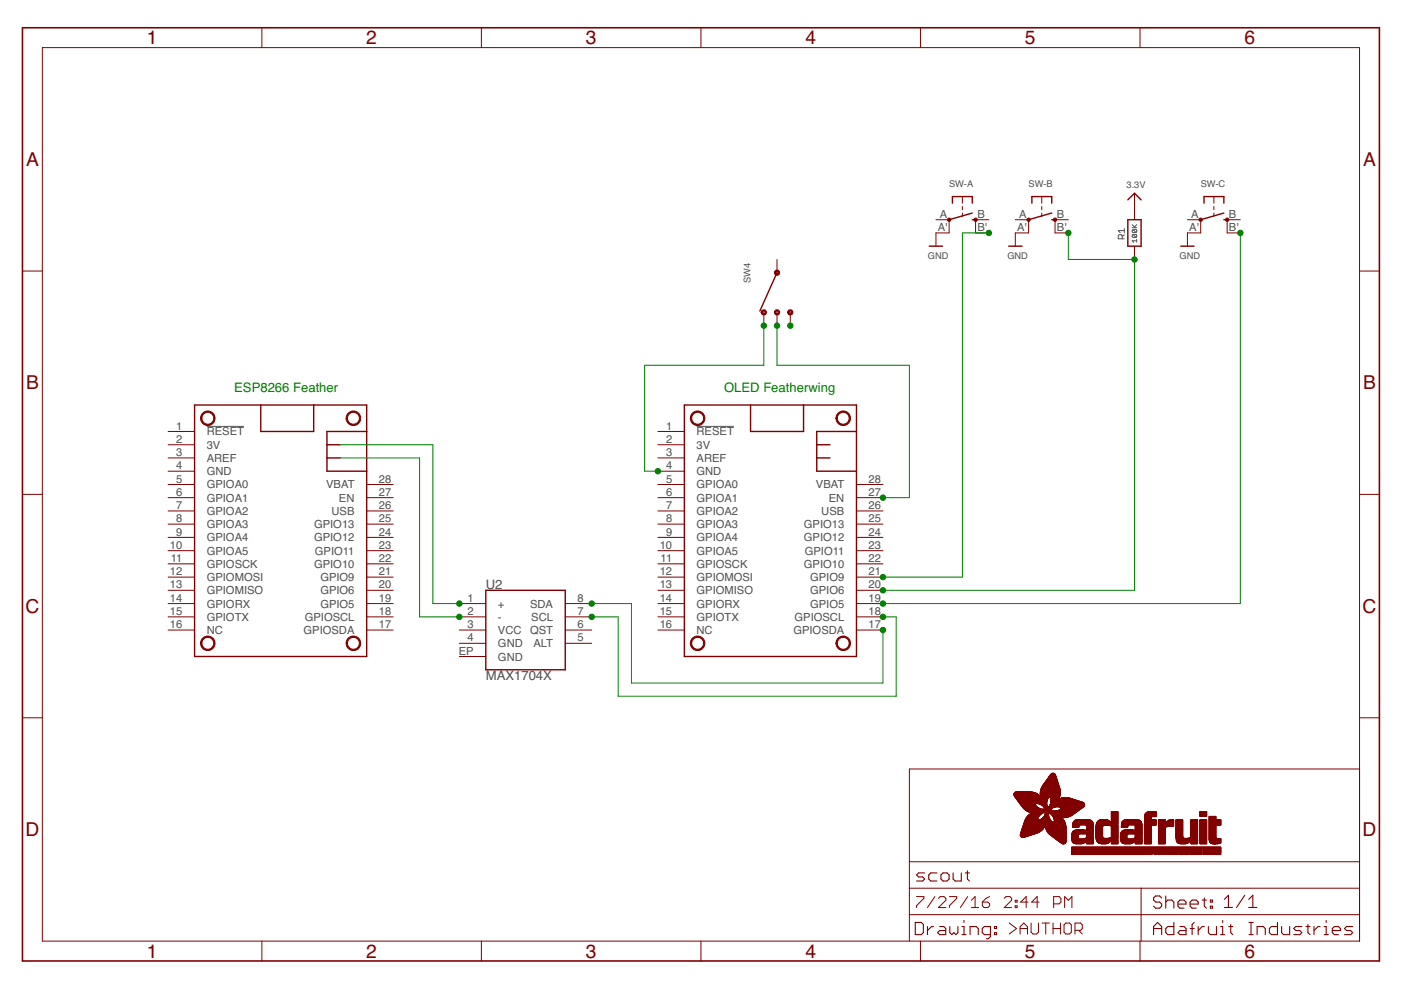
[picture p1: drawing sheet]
<svg xmlns="http://www.w3.org/2000/svg" width="297mm" height="210mm" viewBox="0 0 297 210" stroke-linecap="round" stroke-linejoin="round" font-family="sans-serif">
<defs><g id="words">
<g font-size="4.1" fill="#800000">
<text x="31.1" y="9.4">1</text>
<text x="77.7" y="9.4">2</text>
<text x="124.2" y="9.4">3</text>
<text x="170.8" y="9.4">4</text>
<text x="217.3" y="9.4">5</text>
<text x="263.9" y="9.4">6</text>
<text x="5.5" y="35.2">A</text>
<text x="289" y="35.2">A</text>
<text x="5.5" y="82.6">B</text>
<text x="289" y="82.6">B</text>
<text x="5.4" y="129.9">C</text>
<text x="288.9" y="129.9">C</text>
<text x="5.4" y="177.3">D</text>
<text x="288.9" y="177.3">D</text>
<text x="31.1" y="203.1">1</text>
<text x="77.7" y="203.1">2</text>
<text x="124.2" y="203.1">3</text>
<text x="170.8" y="203.1">4</text>
<text x="217.3" y="203.1">5</text>
<text x="263.9" y="203.1">6</text>
</g>
<g font-size="2.8" fill="#008000">
<text x="49.7" y="83.1">ESP8266 Feather</text>
<text x="153.5" y="83.1">OLED Featherwing</text>
</g>
<g font-size="2.8" fill="#505050">
<text x="103" y="124.9">U2</text>
<text x="103" y="144.3">MAX1704X</text>
</g>
<g font-size="2.4" fill="#505050">
<text x="199.3" y="46.2">A</text>
<text x="207.2" y="46.2">B</text>
<text x="216.1" y="46.2">A</text>
<text x="224.1" y="46.2">B</text>
<text x="252.6" y="46.2">A</text>
<text x="260.6" y="46.2">B</text>
<text x="198.8" y="49">A'</text>
<text x="207.2" y="49">B'</text>
<text x="215.7" y="49">A'</text>
<text x="224.1" y="49">B'</text>
<text x="252.1" y="49">A'</text>
<text x="260.6" y="49">B'</text>
<text x="37.4" y="91.1">1</text>
<text x="37.4" y="93.9">2</text>
<text x="43.8" y="92.3">RESET</text>
<text x="43.8" y="95.1">3V</text>
<text x="141.2" y="91.1">1</text>
<text x="141.2" y="93.9">2</text>
<text x="147.7" y="92.3">RESET</text>
<text x="147.7" y="95.1">3V</text>
<text x="37.4" y="96.7">3</text>
<text x="37.4" y="99.5">4</text>
<text x="43.8" y="97.9">AREF</text>
<text x="43.8" y="100.7">GND</text>
<text x="141.2" y="96.7">3</text>
<text x="141.2" y="99.5">4</text>
<text x="147.7" y="97.9">AREF</text>
<text x="147.7" y="100.7">GND</text>
<text x="37.4" y="102.3">5</text>
<text x="37.4" y="105.1">6</text>
<text x="37.4" y="107.9">7</text>
<text x="43.8" y="103.6">GPIOA0</text>
<text x="43.8" y="106.4">GPIOA1</text>
<text x="69.1" y="103.6">VBAT</text>
<text x="71.9" y="106.4">EN</text>
<text x="80.3" y="105.1">27</text>
<text x="80.3" y="107.9">26</text>
<text x="80.3" y="102.3">28</text>
<text x="141.2" y="102.3">5</text>
<text x="141.2" y="105.1">6</text>
<text x="141.2" y="107.9">7</text>
<text x="147.7" y="103.6">GPIOA0</text>
<text x="147.7" y="106.4">GPIOA1</text>
<text x="173" y="103.6">VBAT</text>
<text x="175.7" y="106.4">EN</text>
<text x="184.2" y="105.1">27</text>
<text x="184.2" y="107.9">26</text>
<text x="184.2" y="102.3">28</text>
<text x="37.4" y="110.7">8</text>
<text x="37.4" y="113.5">9</text>
<text x="43.8" y="109.2">GPIOA2</text>
<text x="43.8" y="112">GPIOA3</text>
<text x="66.6" y="112">GPIO13</text>
<text x="70.3" y="109.2">USB</text>
<text x="80.3" y="113.5">24</text>
<text x="80.3" y="110.7">25</text>
<text x="141.2" y="110.7">8</text>
<text x="141.2" y="113.5">9</text>
<text x="147.7" y="109.2">GPIOA2</text>
<text x="147.7" y="112">GPIOA3</text>
<text x="170.4" y="112">GPIO13</text>
<text x="174.1" y="109.2">USB</text>
<text x="184.2" y="113.5">24</text>
<text x="184.2" y="110.7">25</text>
<text x="36" y="116.4">10</text>
<text x="36.2" y="119.2">11</text>
<text x="43.8" y="114.8">GPIOA4</text>
<text x="43.8" y="117.6">GPIOA5</text>
<text x="66.6" y="114.8">GPIO12</text>
<text x="66.8" y="117.6">GPIO11</text>
<text x="80.3" y="119.2">22</text>
<text x="80.3" y="116.4">23</text>
<text x="139.9" y="116.4">10</text>
<text x="140.1" y="119.2">11</text>
<text x="147.7" y="114.8">GPIOA4</text>
<text x="147.7" y="117.6">GPIOA5</text>
<text x="170.4" y="114.8">GPIO12</text>
<text x="170.6" y="117.6">GPIO11</text>
<text x="184.2" y="119.2">22</text>
<text x="184.2" y="116.4">23</text>
<text x="36" y="124.8">13</text>
<text x="36" y="122">12</text>
<text x="43.8" y="123.2">GPIOMOSI</text>
<text x="43.8" y="120.4">GPIOSCK</text>
<text x="66.6" y="120.4">GPIO10</text>
<text x="67.9" y="123.2">GPIO9</text>
<text x="80.3" y="124.8">20</text>
<text x="80.3" y="122">21</text>
<text x="139.9" y="124.8">13</text>
<text x="139.9" y="122">12</text>
<text x="147.7" y="123.2">GPIOMOSI</text>
<text x="147.7" y="120.4">GPIOSCK</text>
<text x="170.4" y="120.4">GPIO10</text>
<text x="171.8" y="123.2">GPIO9</text>
<text x="184.2" y="124.8">20</text>
<text x="184.2" y="122">21</text>
<text x="36" y="127.6">14</text>
<text x="36" y="130.4">15</text>
<text x="43.8" y="126">GPIOMISO</text>
<text x="43.8" y="128.8">GPIORX</text>
<text x="43.8" y="131.6">GPIOTX</text>
<text x="64.6" y="131.6">GPIOSCL</text>
<text x="67.9" y="128.8">GPIO5</text>
<text x="67.9" y="126">GPIO6</text>
<text x="80.3" y="127.6">19</text>
<text x="80.3" y="130.4">18</text>
<text x="99.1" y="130.4">2</text>
<text x="99.1" y="127.6">1</text>
<text x="105.6" y="131.6">-</text>
<text x="105.6" y="128.8">+</text>
<text x="112.4" y="128.8">SDA</text>
<text x="112.6" y="131.6">SCL</text>
<text x="122.4" y="130.4">7</text>
<text x="122.4" y="127.6">8</text>
<text x="139.9" y="127.6">14</text>
<text x="139.9" y="130.4">15</text>
<text x="147.7" y="126">GPIOMISO</text>
<text x="147.7" y="128.8">GPIORX</text>
<text x="147.7" y="131.6">GPIOTX</text>
<text x="168.5" y="131.6">GPIOSCL</text>
<text x="171.8" y="128.8">GPIO5</text>
<text x="171.8" y="126">GPIO6</text>
<text x="184.2" y="127.6">19</text>
<text x="184.2" y="130.4">18</text>
<text x="36" y="133.2">16</text>
<text x="43.8" y="134.4">NC</text>
<text x="64.4" y="134.4">GPIOSDA</text>
<text x="80.3" y="133.2">17</text>
<text x="99.1" y="136">4</text>
<text x="99.1" y="133.2">3</text>
<text x="105.6" y="137.2">GND</text>
<text x="105.6" y="134.4">VCC</text>
<text x="112.4" y="134.4">QST</text>
<text x="113.1" y="137.2">ALT</text>
<text x="122.4" y="136">5</text>
<text x="122.4" y="133.2">6</text>
<text x="139.9" y="133.2">16</text>
<text x="147.7" y="134.4">NC</text>
<text x="168.2" y="134.4">GPIOSDA</text>
<text x="184.2" y="133.2">17</text>
<text x="97.3" y="138.8">EP</text>
<text x="105.6" y="140">GND</text>
</g>
<g font-size="2" fill="#505050">
<text x="201.2" y="39.6">SW-A</text>
<text x="218.1" y="39.6">SW-B</text>
<text x="238.8" y="39.8">3.3V</text>
<text x="254.6" y="39.6">SW-C</text>
<text x="159.1" y="59.9" transform="rotate(-90 159.1 59.9)">SW4</text>
<text x="196.7" y="55">GND</text>
<text x="213.6" y="55">GND</text>
<text x="250.1" y="55">GND</text>
</g>
</g></defs>
<g fill="none" stroke="#505050" stroke-width=".21">
<path d="M237.9 50.6v-.6l-.2-.2h-.4l-.2 .2v.6h1.3M238.4 49.8l-.5 .4M238.4 48.9h-1.3l.4 .4M238.4 48.5v.8M240.1 48.3h.9M240.1 47.6l.6 .7M240.2 48.7h.7l.1 .1-.1 .5M240.2 49.7h.7l.1 .2-.1 .4M240.2 49.7l-.1 .5 .1 .1h.7M240.2 48.7l-.1 .4 .1 .2h.7M240.2 49.7l.7 .6M240.2 48.7l.7 .6"/>
<path d="M241 51.1h-.9l.3 .3M241 50.7v.7M241 47.6l-.5 .5M43.8 90.4h7.9M147.7 90.4h7.9"/>
</g>
<g fill="#800000" stroke="#800000" stroke-width=".21">
<path d="M177.6 135.4a1.54 1.54 0 0 1 2.5 .2 1.54 1.54 0 0 1-.9 2.3 1.54 1.54 0 0 1-2-1.5h.3a1.27 1.27 0 0 1 1.9-1.1 1.27 1.27 0 0 1 .1 2.2 1.27 1.27 0 0 1-2-.8v-.3h-.3z" fill-rule="evenodd"/>
<path d="M146.7 135.4a1.55 1.55 0 0 1 2.5 .1 1.55 1.55 0 0 1-.8 2.4 1.55 1.55 0 0 1-2-1.5h.2a1.27 1.27 0 0 1 1.8-1.2 1.27 1.27 0 0 1 .3 2.1 1.27 1.27 0 0 1-2-.6l-.1-.3h-.2z" fill-rule="evenodd"/>
<path d="M146.7 87.7a1.55 1.55 0 0 1 2.5 .1 1.55 1.55 0 0 1-.8 2.3 1.55 1.55 0 0 1-2-1.4h.2a1.27 1.27 0 0 1 1.8-1.2 1.27 1.27 0 0 1 .3 2.1 1.27 1.27 0 0 1-2-.6l-.1-.3h-.2z" fill-rule="evenodd"/>
<path d="M177.6 87.7a1.54 1.54 0 0 1 2.5 .2 1.54 1.54 0 0 1-.9 2.3 1.54 1.54 0 0 1-2-1.5h.3a1.27 1.27 0 0 1 1.9-1.1 1.27 1.27 0 0 1 .1 2.2 1.27 1.27 0 0 1-2-.8v-.3h-.3z" fill-rule="evenodd"/>
<path d="M73.8 135.4a1.55 1.55 0 0 1 2.4 .1 1.55 1.55 0 0 1-.8 2.4 1.55 1.55 0 0 1-2-1.5h.3a1.27 1.27 0 0 1 1.7-1.2 1.27 1.27 0 0 1 .3 2.1 1.27 1.27 0 0 1-2-.6v-.3h-.3z" fill-rule="evenodd"/>
<path d="M42.9 135.4a1.54 1.54 0 0 1 2.5 .1 1.54 1.54 0 0 1-.9 2.3 1.54 1.54 0 0 1-2-1.4h.3a1.26 1.26 0 0 1 1.8-1.2 1.26 1.26 0 0 1 .3 2.1 1.26 1.26 0 0 1-2.1-.6v-.3h-.3z" fill-rule="evenodd"/>
<path d="M42.9 87.7a1.54 1.54 0 0 1 2.5 .1 1.54 1.54 0 0 1-.9 2.3 1.54 1.54 0 0 1-2-1.4h.3a1.26 1.26 0 0 1 1.8-1.2 1.26 1.26 0 0 1 .3 2.1 1.26 1.26 0 0 1-2.1-.6v-.3h-.3z" fill-rule="evenodd"/>
<path d="M73.8 87.7a1.55 1.55 0 0 1 2.4 .1 1.55 1.55 0 0 1-.8 2.3 1.55 1.55 0 0 1-2-1.4h.3a1.27 1.27 0 0 1 1.7-1.2 1.27 1.27 0 0 1 .3 2.1 1.27 1.27 0 0 1-2-.6v-.3h-.3z" fill-rule="evenodd"/>
<path d="M164.4 57.4a.56 .56 0 0 1 .8 .1 .56 .56 0 0 1-.3 .8 .56 .56 0 0 1-.7-.5h.3a.28 .28 0 0 1 .4-.2 .28 .28 0 0 1 0 .4 .28 .28 0 0 1-.4-.1v-.1h-.3z" fill-rule="evenodd"/>
<path d="M161.6 65.8a.57 .57 0 0 1 .8 .2 .57 .57 0 0 1-.3 .8 .57 .57 0 0 1-.7-.6h.3a.28 .28 0 0 1 .4-.2 .28 .28 0 0 1 0 .4 .28 .28 0 0 1-.4-.1l-.3-.1z" fill-rule="evenodd"/>
<path d="M164.4 65.8a.56 .56 0 0 1 .8 .2 .56 .56 0 0 1-.3 .8 .56 .56 0 0 1-.7-.6h.3a.28 .28 0 0 1 .4-.2 .28 .28 0 0 1 0 .4 .28 .28 0 0 1-.4-.1l-.3-.1z" fill-rule="evenodd"/>
<path d="M167.2 65.8a.57 .57 0 0 1 .9 .2 .57 .57 0 0 1-.4 .8 .57 .57 0 0 1-.7-.6h.3a.28 .28 0 0 1 .4-.2 .28 .28 0 0 1 .1 .4 .28 .28 0 0 1-.5-.1l-.3-.1z" fill-rule="evenodd"/>
<circle cx="201.2" cy="46.6" r=".37"/>
<circle cx="206.8" cy="46.6" r=".37"/>
<circle cx="218.1" cy="46.6" r=".36"/>
<circle cx="223.7" cy="46.6" r=".37"/>
<circle cx="254.6" cy="46.6" r=".37"/>
<circle cx="260.2" cy="46.6" r=".37"/>
</g>
<g fill="none" stroke="#800000" stroke-width=".3">
<path d="M164.7 57.8l-3.6 8.2M197 52.2h2.8M201.9 43.1v-1.4h4.2v1.4M206.1 46.6h.7M206.1 45.2l-4.9 1.4M213.9 52.2h2.8M218.8 43.1v-1.4h4.2v1.4M223 46.6h.7M223 45.2l-4.9 1.4M239.1 46.6h2.8v5.6h-2.8zM239.1 42.4l1.4-1.4 1.4 1.4M250.4 52.2h2.8"/>
<path d="M255.3 43.1v-1.4h4.2v1.4M259.5 46.6h.7M259.5 45.2l-4.9 1.4M41.3 85.9h36.4v53.3h-36.4zM55.3 85.9v5.6h11.2v-5.6M69.3 94.3h2.8M69.3 97.1h2.8M77.7 91.5h-8.4v8.4h8.4M145.1 85.9h36.5v53.3h-36.5zM159.1 85.9v5.6h11.3v-5.6M173.2 94.3h2.8M173.2 97.1h2.8"/>
<path d="M181.6 91.5h-8.4v8.4h8.4M103 125.2h16.8v16.8h-16.8z"/>
</g>
<g fill="none" stroke="#800000" stroke-width=".21">
<path d="M9 10.1h279.2v189.4h-279.2zM55.5 5.9v4.2M102.1 5.9v4.2M148.6 5.9v4.2M195.2 5.9v4.2M241.7 5.9v4.2M4.8 57.5h4.2M164.7 55v2.8M198.4 46.6h2.8v2.8h-2.8v2.8M204 41.7v1.4M204 43.8v.7M204 45.2v.7"/>
<path d="M209.7 46.6h-2.9v2.8h2.9M215.3 46.6h2.8v2.8h-2.8v2.8M220.9 41.7v1.4M220.9 43.8v.7M220.9 45.2v.7M226.5 46.6h-2.8v2.8h2.8M240.5 41v5.6M240.5 52.2v2.8M251.8 46.6h2.8v2.8h-2.8v2.8M257.4 41.7v1.4M257.4 43.8v.7M257.4 45.2v.7"/>
<path d="M263 46.6h-2.8v2.8h2.8M288.2 57.5h4.3M161.9 66.2v2.8M164.7 66.2v2.8M167.6 66.2v2.8M35.6 91.5h5.7M35.6 94.3h5.7M35.6 97.1h5.7M35.6 99.9h5.7M139.5 91.5h5.6M139.5 94.3h5.6M139.5 97.1h5.6"/>
<path d="M139.5 99.9h5.6M4.8 104.8h4.2M35.6 105.5h5.7M35.6 119.5h5.7M35.6 116.8h5.7M35.6 113.9h5.7M35.6 111.1h5.7M35.6 102.7h5.7M35.6 108.3h5.7M77.7 105.5h5.7M77.7 119.5h5.7M77.7 116.8h5.7"/>
<path d="M77.7 113.9h5.7M77.7 111.1h5.7M77.7 102.7h5.7M77.7 108.3h5.7M139.5 105.5h5.6M139.5 119.5h5.6M139.5 116.8h5.6M139.5 113.9h5.6M139.5 111.1h5.6M139.5 102.7h5.6M139.5 108.3h5.6M181.6 105.5h5.6"/>
<path d="M181.6 119.5h5.6M181.6 116.8h5.6M181.6 113.9h5.6M181.6 111.1h5.6M181.6 102.7h5.6M181.6 108.3h5.6M288.2 104.8h4.3M35.6 128h5.7M35.6 125.2h5.7M35.6 122.4h5.7M35.6 130.8h5.7M35.6 133.6h5.7"/>
<path d="M77.7 128h5.7M77.7 125.2h5.7M77.7 122.4h5.7M77.7 130.8h5.7M77.7 133.6h5.7M97.4 128h5.6M97.4 130.8h5.6M97.4 133.6h5.6M97.4 136.4h5.6M97.4 139.2h5.6M119.8 128h5.7M119.8 130.8h5.7"/>
<path d="M119.8 133.6h5.7M119.8 136.4h5.7M139.5 128h5.6M139.5 125.2h5.6M139.5 122.4h5.6M139.5 130.8h5.6M139.5 133.6h5.6M181.6 128h5.6M181.6 125.2h5.6M181.6 122.4h5.6M181.6 130.8h5.6M181.6 133.6h5.6"/>
<path d="M4.8 152.2h4.2M288.2 152.2h4.3M288.2 163h-95.4v36.5M55.5 199.5v4.3M102.1 199.5v4.3M148.6 199.5v4.3M192.8 193.9h95.4M192.8 188.3h95.4M192.8 182.7h95.4M194.3 190.1h1.6v.4l-1.6 1.5v.4M195.2 199.5v4.3M198.2 190.1l-1.6 2.3"/>
<path d="M199 190.5l.3-.4h.8l.4 .4v.4l-1.5 1.5h1.5M201.3 190.1h1.5v.4l-1.5 1.5v.4M205.2 190.1l-1.6 2.3M206 192.4h1.5M206 190.9l.7-.8v2.3M208.3 191.3h1.1l.4 .3v.4l-.4 .4h-.7l-.4-.4zM209.8 190.1l-.8 .4-.7 .8M212.9 190.5l.4-.4h.8l.4 .4v.4l-1.6 1.5h1.6M214 195.7l1.5 1.2-1.5 1.1M215.2 192h.4v.4h-.4zM215.2 190.9h.4v.4h-.4zM216.3 198v-1.5l.8-.8 .7 .8v1.5"/>
<path d="M216.3 196.9h1.5M218 191.3h-1.6l1.2-1.2v2.3M218.6 195.7v2l.4 .3h.8l.4-.3v-2M220.3 191.3h-1.6l1.2-1.2v2.3M220.9 195.7h1.6M221.7 195.7v2.3M223.3 196.9h1.5M223.3 195.7v2.3M223.4 191.6h1.2l.3-.3v-.8l-.3-.4h-1.2v2.3M224.8 195.7v2.3M225.6 196.1l.4-.4h.8l.3 .4v1.6l-.3 .3h-.8l-.4-.3zM225.7 192.4v-2.3l.8 .8 .8-.8v2.3"/>
<path d="M227.9 197.3h1.2l.4-.4v-.8l-.4-.4h-1.2v2.3M228.7 197.3l.8 .7M241.7 199.5v4.3M241.9 188.3v11.2"/>
</g>
<g fill="#800000" stroke="#800000" stroke-width=".21">
<path d="M227.2 181.1l15.5 .1z"/>
<path d="M242.9 181.1l.6 .1z"/>
<path d="M243.7 181.1l.6 .1z"/>
<path d="M244.7 181.1l.6 .1z"/>
<path d="M245.5 181.1l.6 .1z"/>
<path d="M246.4 181.1l.7 .1z"/>
<path d="M247.4 181.1l.5 .1z"/>
<path d="M248.2 181.1l.6 .1z"/>
<path d="M249.1 181.1l.6 .1z"/>
<path d="M250 181.1l.9 .1z"/>
<path d="M251.2 181.1l.9 .1z"/>
<path d="M252.3 181.1l.7 .1z"/>
<path d="M253.3 181.1l.6 .1z"/>
<path d="M254.1 181.1l.7 .1z"/>
<path d="M255.1 181.1l1.3 .1z"/>
<path d="M256.6 181.1l.7 .1z"/>
<path d="M257.5 181.1l1.3 .1z"/>
<path d="M227.2 181.1h15.5z"/>
<path d="M242.9 181.1h.6z"/>
<path d="M243.7 181.1h.5z"/>
<path d="M244.7 181.1h.6z"/>
<path d="M245.5 181.1h.7z"/>
<path d="M246.4 181.1h.7z"/>
<path d="M247.3 181.1h.7z"/>
<path d="M248.2 181.1h.6z"/>
<path d="M249.1 181.1h.6z"/>
<path d="M250 181.1h.9z"/>
<path d="M251.2 181.1h.9z"/>
<path d="M252.3 181.1h.7z"/>
<path d="M253.3 181.1h.6z"/>
<path d="M254.1 181.1h.7z"/>
<path d="M255.1 181.1h1.3z"/>
<path d="M256.6 181.1h.7z"/>
<path d="M257.5 181.1h1.3z"/>
<path d="M246.5 181.1h.6z"/>
<path d="M249 181.1h.7z"/>
<path d="M255.1 181.1h1.2z"/>
<path d="M227.2 181l15.5 .1z"/>
<path d="M242.9 181l.6 .1z"/>
<path d="M243.7 181l.5 .1z"/>
<path d="M244.7 181l.6 .1z"/>
<path d="M245.5 181l.7 .1z"/>
<path d="M246.5 181l.6 .1z"/>
<path d="M247.3 181l.7 .1z"/>
<path d="M248.2 181l.6 .1z"/>
<path d="M249 181l.7 .1z"/>
<path d="M250 181l.9 .1z"/>
<path d="M251.2 181l.9 .1z"/>
<path d="M252.3 181l.7 .1z"/>
<path d="M253.3 181l.6 .1z"/>
<path d="M254.1 181l.7 .1z"/>
<path d="M255.1 181l1.2 .1z"/>
<path d="M256.6 181l.7 .1z"/>
<path d="M257.5 181l1.3 .1z"/>
<path d="M227.2 181h15.5z"/>
<path d="M242.9 181h.6z"/>
<path d="M243.7 181h.5z"/>
<path d="M244.7 181h.6z"/>
<path d="M245.5 181h.7z"/>
<path d="M246.5 181h.6z"/>
<path d="M247.3 181h.7z"/>
<path d="M248.2 181h.6z"/>
<path d="M249 181h.7z"/>
<path d="M250 181h.9z"/>
<path d="M251.2 181h.9z"/>
<path d="M252.3 181h.7z"/>
<path d="M253.3 181h.6z"/>
<path d="M254.1 181h.7z"/>
<path d="M255.1 181h1.2z"/>
<path d="M256.6 181h.7z"/>
<path d="M257.5 181h1.3z"/>
<path d="M257.6 181h1.2z"/>
<path d="M227.2 180.9l15.5 .1z"/>
<path d="M242.9 180.9l.6 .1z"/>
<path d="M243.7 180.9l.5 .1z"/>
<path d="M244.7 180.9l.6 .1z"/>
<path d="M245.5 180.9l.7 .1z"/>
<path d="M246.5 180.9l.6 .1z"/>
<path d="M247.3 180.9l.7 .1z"/>
<path d="M248.2 180.9l.6 .1z"/>
<path d="M249 180.9l.7 .1z"/>
<path d="M250 180.9l.9 .1z"/>
<path d="M251.2 180.9l.9 .1z"/>
<path d="M252.3 180.9l.7 .1z"/>
<path d="M253.3 180.9l.6 .1z"/>
<path d="M254.1 180.9l.7 .1z"/>
<path d="M255.1 180.9l1.2 .1z"/>
<path d="M256.6 180.9l.7 .1z"/>
<path d="M257.6 180.9l1.2 .1z"/>
<path d="M227.2 180.9h15.5z"/>
<path d="M242.9 180.9h.6z"/>
<path d="M243.7 180.9h.4z"/>
<path d="M244.4 180.9h.1z"/>
<path d="M244.7 180.9h.6z"/>
<path d="M245.5 180.9h.7z"/>
<path d="M246.5 180.9h.6z"/>
<path d="M247.3 180.9h.7z"/>
<path d="M248.2 180.9h1.5z"/>
<path d="M250 180.9h.9z"/>
<path d="M251.2 180.9h.9z"/>
<path d="M252.3 180.9h.7z"/>
<path d="M253.2 180.9h.7z"/>
<path d="M254.1 180.9h.7z"/>
<path d="M255 180.9h2.3z"/>
<path d="M257.6 180.9h1.2z"/>
<path d="M227.2 180.8l15.5 .1z"/>
<path d="M242.9 180.8l.6 .1z"/>
<path d="M243.7 180.8l.4 .1z"/>
<path d="M244.3 180.8l.2 .1z"/>
<path d="M244.7 180.8l.6 .1z"/>
<path d="M245.5 180.8l.7 .1z"/>
<path d="M246.5 180.8l.6 .1z"/>
<path d="M247.3 180.8l.7 .1z"/>
<path d="M248.2 180.8l1.5 .1z"/>
<path d="M250 180.8l.9 .1z"/>
<path d="M251.2 180.8l.9 .1z"/>
<path d="M252.3 180.8l.7 .1z"/>
<path d="M253.2 180.8l.7 .1z"/>
<path d="M254.1 180.8l.7 .1z"/>
<path d="M255 180.8l2.3 .1z"/>
<path d="M257.5 180.8l1.3 .1z"/>
<path d="M227.2 180.8h15.5z"/>
<path d="M242.9 180.8h.6z"/>
<path d="M243.7 180.8h.4z"/>
<path d="M244.3 180.8h.2z"/>
<path d="M244.7 180.8h.6z"/>
<path d="M245.5 180.8h.8z"/>
<path d="M246.5 180.8h.6z"/>
<path d="M247.3 180.8h.7z"/>
<path d="M248.2 180.8h1.5z"/>
<path d="M250 180.8h.9z"/>
<path d="M251.2 180.8h.9z"/>
<path d="M252.3 180.8h.7z"/>
<path d="M253.2 180.8h.7z"/>
<path d="M254.1 180.8h.7z"/>
<path d="M255.1 180.8h2.2z"/>
<path d="M257.5 180.8h1.3z"/>
<path d="M227.2 180.7l15.5 .1z"/>
<path d="M242.9 180.7l.6 .1z"/>
<path d="M243.7 180.7l.4 .1z"/>
<path d="M244.3 180.7l.2 .1z"/>
<path d="M244.7 180.7l.6 .1z"/>
<path d="M245.5 180.7l.8 .1z"/>
<path d="M246.5 180.7l.6 .1z"/>
<path d="M247.3 180.7l.7 .1z"/>
<path d="M248.2 180.7l1.5 .1z"/>
<path d="M250 180.7l.9 .1z"/>
<path d="M251.2 180.7l.9 .1z"/>
<path d="M253.2 180.7l.7 .1z"/>
<path d="M254.1 180.7l.7 .1z"/>
<path d="M255.1 180.7l2.1 .1z"/>
<path d="M257.5 180.7l1.3 .1z"/>
<path d="M227.2 180.7h15.5z"/>
<path d="M242.9 180.7h.6z"/>
<path d="M243.7 180.7h.3z"/>
<path d="M244.3 180.7h.2z"/>
<path d="M244.7 180.7h.6z"/>
<path d="M245.5 180.7h.8z"/>
<path d="M246.5 180.7h.6z"/>
<path d="M247.3 180.7h.7z"/>
<path d="M248.2 180.7h1.2z"/>
<path d="M250 180.7h.9z"/>
<path d="M251.2 180.7h.9z"/>
<path d="M253.2 180.7h.7z"/>
<path d="M254.1 180.7h.7z"/>
<path d="M255 180.7h2z"/>
<path d="M257.5 180.7h1.3z"/>
<path d="M248.2 180.7h.8z"/>
<path d="M249.9 180.7h1z"/>
<path d="M253 180.7h.9z"/>
<path d="M255.7 180.7h.9z"/>
<path d="M227.2 180.6l15.5 .1z"/>
<path d="M242.9 180.6l.6 .1z"/>
<path d="M243.7 180.6l.3 .1z"/>
<path d="M244.2 180.6l.3 .1z"/>
<path d="M244.7 180.6l.6 .1z"/>
<path d="M245.5 180.6l.8 .1z"/>
<path d="M246.5 180.6l.6 .1z"/>
<path d="M247.3 180.6l.7 .1z"/>
<path d="M248.2 180.6l.7 .1z"/>
<path d="M249.9 180.6l1 .1z"/>
<path d="M251.2 180.6l.9 .1z"/>
<path d="M253.1 180.6l.8 .1z"/>
<path d="M254.1 180.6l.7 .1z"/>
<path d="M255.7 180.6l.8 .1z"/>
<path d="M257.5 180.6l1.3 .1z"/>
<path d="M227.2 180.6h15.5z"/>
<path d="M242.9 180.6h.6z"/>
<path d="M243.7 180.6h.3z"/>
<path d="M244.2 180.6h.3z"/>
<path d="M244.7 180.6h.6z"/>
<path d="M245.5 180.6h.8z"/>
<path d="M246.5 180.6h.6z"/>
<path d="M247.3 180.6h.7z"/>
<path d="M248.2 180.6h.7z"/>
<path d="M249.9 180.6h1z"/>
<path d="M251.2 180.6h.9z"/>
<path d="M253.2 180.6h.7z"/>
<path d="M254.1 180.6h.7z"/>
<path d="M255.7 180.6h.8z"/>
<path d="M257.5 180.6h1.3z"/>
<path d="M243.7 180.6h.2z"/>
<path d="M249.8 180.6h1.1z"/>
<path d="M252.3 180.6h.6z"/>
<path d="M255.7 180.6h.7z"/>
<path d="M257.4 180.6h1.4z"/>
<path d="M227.2 180.5l15.5 .1z"/>
<path d="M242.9 180.5l.6 .1z"/>
<path d="M243.7 180.5l.2 .1z"/>
<path d="M244.2 180.5l.3 .1z"/>
<path d="M244.7 180.5l.6 .1z"/>
<path d="M245.5 180.5l.8 .1z"/>
<path d="M246.5 180.5l.6 .1z"/>
<path d="M247.3 180.5l.7 .1z"/>
<path d="M248.2 180.5l.6 .1z"/>
<path d="M249.5 180.5l1.4 .1z"/>
<path d="M251.2 180.5l.9 .1z"/>
<path d="M252.3 180.5l.7 .1z"/>
<path d="M253.2 180.5l.7 .1z"/>
<path d="M254.1 180.5l.7 .1z"/>
<path d="M255.7 180.5l.7 .1z"/>
<path d="M257 180.5l1.8 .1z"/>
<path d="M227.2 180.5h15.5z"/>
<path d="M242.9 180.5h.6z"/>
<path d="M243.7 180.5h.2z"/>
<path d="M244.1 180.5h.4z"/>
<path d="M244.7 180.5h.6z"/>
<path d="M245.5 180.5h.8z"/>
<path d="M246.5 180.5h.6z"/>
<path d="M247.3 180.5h.7z"/>
<path d="M248.2 180.5h.6z"/>
<path d="M249.3 180.5h1.6z"/>
<path d="M251.2 180.5h.9z"/>
<path d="M252.3 180.5h.7z"/>
<path d="M253.2 180.5h.7z"/>
<path d="M254.1 180.5h.7z"/>
<path d="M255.1 180.5h1.3z"/>
<path d="M256.8 180.5h2z"/>
<path d="M227.2 180.4l15.5 .1z"/>
<path d="M242.9 180.4l.6 .1z"/>
<path d="M243.7 180.4l.2 .1z"/>
<path d="M244.1 180.4l.4 .1z"/>
<path d="M244.7 180.4l.6 .1z"/>
<path d="M245.5 180.4l.8 .1z"/>
<path d="M246.5 180.4l.6 .1z"/>
<path d="M247.3 180.4l.7 .1z"/>
<path d="M248.2 180.4l.6 .1z"/>
<path d="M249.1 180.4l1.8 .1z"/>
<path d="M251.2 180.4l.9 .1z"/>
<path d="M252.3 180.4l.7 .1z"/>
<path d="M253.3 180.4l.6 .1z"/>
<path d="M254.1 180.4l.7 .1z"/>
<path d="M255.1 180.4l1.3 .1z"/>
<path d="M256.6 180.4l2.2 .1z"/>
<path d="M227.2 180.4h15.5z"/>
<path d="M242.9 180.4h.6z"/>
<path d="M243.7 180.4h.2z"/>
<path d="M244.1 180.4h.4z"/>
<path d="M244.7 180.4h.6z"/>
<path d="M245.5 180.4h.7z"/>
<path d="M246.5 180.4h.6z"/>
<path d="M247.3 180.4h.7z"/>
<path d="M248.2 180.4h.6z"/>
<path d="M249.1 180.4h1.8z"/>
<path d="M251.2 180.4h.9z"/>
<path d="M252.3 180.4h.7z"/>
<path d="M253.3 180.4h.6z"/>
<path d="M254.1 180.4h.7z"/>
<path d="M255.1 180.4h1.3z"/>
<path d="M256.6 180.4h2.2z"/>
<path d="M227.2 180.3l15.5 .1z"/>
<path d="M242.9 180.3l.6 .1z"/>
<path d="M243.7 180.3l.1 .1z"/>
<path d="M244.1 180.3l.4 .1z"/>
<path d="M244.7 180.3l.6 .1z"/>
<path d="M245.5 180.3l.7 .1z"/>
<path d="M246.5 180.3l.6 .1z"/>
<path d="M247.3 180.3l.7 .1z"/>
<path d="M248.2 180.3l.6 .1z"/>
<path d="M249.1 180.3l1.8 .1z"/>
<path d="M251.2 180.3l.9 .1z"/>
<path d="M252.3 180.3l.7 .1z"/>
<path d="M253.3 180.3l.6 .1z"/>
<path d="M254.1 180.3l.7 .1z"/>
<path d="M255.1 180.3l1.3 .1z"/>
<path d="M256.6 180.3l2.2 .1z"/>
<path d="M227.2 180.3h15.5z"/>
<path d="M242.9 180.3h.6z"/>
<path d="M243.7 180.3h.1z"/>
<path d="M244.1 180.3h.4z"/>
<path d="M244.7 180.3h.6z"/>
<path d="M245.5 180.3h.7z"/>
<path d="M246.5 180.3h.6z"/>
<path d="M247.3 180.3h.7z"/>
<path d="M248.2 180.3h.6z"/>
<path d="M249.1 180.3h1.8z"/>
<path d="M251.2 180.3h.9z"/>
<path d="M252.3 180.3h.7z"/>
<path d="M253.3 180.3h.6z"/>
<path d="M254.1 180.3h.7z"/>
<path d="M255.1 180.3h1.3z"/>
<path d="M256.6 180.3h2.2z"/>
<path d="M227.2 180.2l15.5 .1z"/>
<path d="M242.9 180.2l.6 .1z"/>
<path d="M243.7 180.2l.1 .1z"/>
<path d="M244 180.2l.5 .1z"/>
<path d="M244.7 180.2l.6 .1z"/>
<path d="M245.5 180.2l.7 .1z"/>
<path d="M246.5 180.2l.6 .1z"/>
<path d="M247.3 180.2l.7 .1z"/>
<path d="M248.2 180.2l.6 .1z"/>
<path d="M249.1 180.2l.6 .1z"/>
<path d="M249.9 180.2l1 .1z"/>
<path d="M251.2 180.2l.9 .1z"/>
<path d="M252.3 180.2l.7 .1z"/>
<path d="M253.3 180.2l.6 .1z"/>
<path d="M254.1 180.2l.7 .1z"/>
<path d="M255.1 180.2l1.3 .1z"/>
<path d="M256.6 180.2l.7 .1z"/>
<path d="M257.5 180.2l1.3 .1z"/>
<path d="M227.2 180.2h15.5z"/>
<path d="M242.9 180.2h.6z"/>
<path d="M243.7 180.2h.1z"/>
<path d="M244 180.2h.5z"/>
<path d="M244.7 180.2h.6z"/>
<path d="M245.5 180.2h.7z"/>
<path d="M246.5 180.2h.6z"/>
<path d="M247.3 180.2h.7z"/>
<path d="M248.2 180.2h.6z"/>
<path d="M249.1 180.2h.6z"/>
<path d="M249.9 180.2h1z"/>
<path d="M251.2 180.2h.9z"/>
<path d="M252.3 180.2h.7z"/>
<path d="M253.3 180.2h.6z"/>
<path d="M254.1 180.2h.7z"/>
<path d="M255.1 180.2h1.3z"/>
<path d="M256.6 180.2h.7z"/>
<path d="M257.5 180.2h1.3z"/>
<path d="M227.2 180.1l15.5 .1z"/>
<path d="M242.9 180.1l.6 .1z"/>
<path d="M243.9 180.1l.6 .1z"/>
<path d="M244.7 180.1l.6 .1z"/>
<path d="M245.5 180.1l.7 .1z"/>
<path d="M246.5 180.1l.6 .1z"/>
<path d="M247.3 180.1l.7 .1z"/>
<path d="M248.2 180.1l.6 .1z"/>
<path d="M249.1 180.1l.6 .1z"/>
<path d="M249.9 180.1l1 .1z"/>
<path d="M251.2 180.1l.9 .1z"/>
<path d="M252.3 180.1l.7 .1z"/>
<path d="M253.3 180.1l.6 .1z"/>
<path d="M254.1 180.1l.7 .1z"/>
<path d="M255.1 180.1l1.3 .1z"/>
<path d="M256.6 180.1l.7 .1z"/>
<path d="M257.5 180.1l1.3 .1z"/>
<path d="M227.2 180.1h15.5z"/>
<path d="M242.9 180.1h.6z"/>
<path d="M243.9 180.1h.6z"/>
<path d="M244.7 180.1h.6z"/>
<path d="M245.5 180.1h.7z"/>
<path d="M246.4 180.1h.7z"/>
<path d="M247.3 180.1h.7z"/>
<path d="M248.2 180.1h.6z"/>
<path d="M249.1 180.1h.6z"/>
<path d="M249.9 180.1h1z"/>
<path d="M251.2 180.1h.9z"/>
<path d="M252.3 180.1h.7z"/>
<path d="M253.3 180.1h.6z"/>
<path d="M254.1 180.1h.7z"/>
<path d="M255.1 180.1h1.3z"/>
<path d="M256.6 180.1h.7z"/>
<path d="M257.5 180.1h1.3z"/>
<path d="M227.2 180l15.5 .1z"/>
<path d="M242.9 180l.6 .1z"/>
<path d="M243.9 180l.6 .1z"/>
<path d="M244.7 180l.6 .1z"/>
<path d="M245.5 180l.6 .1z"/>
<path d="M246.4 180l.7 .1z"/>
<path d="M247.3 180l.7 .1z"/>
<path d="M248.2 180l.6 .1z"/>
<path d="M249.1 180l.6 .1z"/>
<path d="M249.9 180l1 .1z"/>
<path d="M251.2 180l.9 .1z"/>
<path d="M252.3 180l.7 .1z"/>
<path d="M253.3 180l.6 .1z"/>
<path d="M254.1 180l.7 .1z"/>
<path d="M255.1 180l1.3 .1z"/>
<path d="M256.6 180l.7 .1z"/>
<path d="M257.5 180l1.3 .1z"/>
<path d="M227.2 180h15.5z"/>
<path d="M242.9 180h.6z"/>
<path d="M243.9 180h.6z"/>
<path d="M244.7 180h.6z"/>
<path d="M246.4 180h.7z"/>
<path d="M247.3 180h.7z"/>
<path d="M248.2 180h.6z"/>
<path d="M249.9 180h.5z"/>
<path d="M251.6 180h.5z"/>
<path d="M253.2 180h.7z"/>
<path d="M254.1 180h.7z"/>
<path d="M255.9 180h.5z"/>
<path d="M257.5 180h1.3z"/>
<path d="M248.2 180h.7z"/>
<path d="M227.2 179.9l15.5 .1z"/>
<path d="M242.9 179.9l.6 .1z"/>
<path d="M243.9 179.9l.6 .1z"/>
<path d="M244.7 179.9l.6 .1z"/>
<path d="M246.3 179.9l.8 .1z"/>
<path d="M247.3 179.9l.7 .1z"/>
<path d="M248.2 179.9l.7 .1z"/>
<path d="M249.9 179.9l.5 .1z"/>
<path d="M251.6 179.9l.5 .1z"/>
<path d="M253.2 179.9l.7 .1z"/>
<path d="M254.1 179.9l.7 .1z"/>
<path d="M255.9 179.9l.5 .1z"/>
<path d="M257.5 179.9l1.3 .1z"/>
<path d="M227.2 179.9h15.5z"/>
<path d="M242.9 179.9h.6z"/>
<path d="M243.8 179.9h.7z"/>
<path d="M244.7 179.9h.6z"/>
<path d="M246.3 179.9h.8z"/>
<path d="M247.3 179.9h.7z"/>
<path d="M248.2 179.9h.7z"/>
<path d="M249.9 179.9h.5z"/>
<path d="M251.6 179.9h.5z"/>
<path d="M253.2 179.9h.7z"/>
<path d="M254.1 179.9h.7z"/>
<path d="M255.9 179.9h.6z"/>
<path d="M257.5 179.9h1.3z"/>
<path d="M246.2 179.9h.9z"/>
<path d="M248.2 179.9h.8z"/>
<path d="M249.8 179.9h.6z"/>
<path d="M253.1 179.9h.8z"/>
<path d="M255.8 179.9h.7z"/>
<path d="M257.4 179.9h1.4z"/>
<path d="M227.2 179.8l15.5 .1z"/>
<path d="M242.9 179.8l.6 .1z"/>
<path d="M243.8 179.8l.7 .1z"/>
<path d="M244.7 179.8l.6 .1z"/>
<path d="M246.1 179.8l1 .1z"/>
<path d="M247.3 179.8l.7 .1z"/>
<path d="M248.2 179.8l.9 .1z"/>
<path d="M249.7 179.8l.7 .1z"/>
<path d="M251.6 179.8l.5 .1z"/>
<path d="M253 179.8l.9 .1z"/>
<path d="M254.1 179.8l.7 .1z"/>
<path d="M255.8 179.8l.8 .1z"/>
<path d="M257.3 179.8l1.5 .1z"/>
<path d="M227.2 179.8h31.6z"/>
<path d="M227.2 179.7l31.6 .1z"/>
<path d="M227.2 179.7h31.6z"/>
<path d="M227.2 179.6l31.6 .1z"/>
<path d="M227.2 179.6h31.6z"/>
<path d="M225.4 178.9l.1 .1z"/>
<path d="M257.3 178.9l.4 .1z"/>
<path d="M225.2 178.9h.5z"/>
<path d="M228 178.9h1.4z"/>
<path d="M230.4 178.9h1.4z"/>
<path d="M233.4 178.9h1.1z"/>
<path d="M235.6 178.9h1.4z"/>
<path d="M238.4 178.9h1.3z"/>
<path d="M240.7 178.9h1.4z"/>
<path d="M242.7 178.9h1.4z"/>
<path d="M245.6 178.9h1.5z"/>
<path d="M250.2 178.9h1.2z"/>
<path d="M252.5 178.9h1.4z"/>
<path d="M254.4 178.9h1.4z"/>
<path d="M257 178.9h1.2z"/>
<path d="M225.2 178.8l.6 .1z"/>
<path d="M227.8 178.8l1.8 .1z"/>
<path d="M230.4 178.8l1.4 .1z"/>
<path d="M233.2 178.8l1.6 .1z"/>
<path d="M235.6 178.8l1.4 .1z"/>
<path d="M238.2 178.8l1.7 .1z"/>
<path d="M240.7 178.8l1.4 .1z"/>
<path d="M242.7 178.8l1.4 .1z"/>
<path d="M245.6 178.8l1.5 .1z"/>
<path d="M250 178.8l1.6 .1z"/>
<path d="M252.5 178.8l1.4 .1z"/>
<path d="M254.4 178.8l1.4 .1z"/>
<path d="M256.9 178.8l1.6 .1z"/>
<path d="M225.1 178.8h.7z"/>
<path d="M227.8 178.8h1.8z"/>
<path d="M230.4 178.8h1.4z"/>
<path d="M233.1 178.8h1.7z"/>
<path d="M235.6 178.8h1.4z"/>
<path d="M238.1 178.8h1.9z"/>
<path d="M240.7 178.8h1.4z"/>
<path d="M242.7 178.8h1.4z"/>
<path d="M245.6 178.8h1.5z"/>
<path d="M249.9 178.8h1.8z"/>
<path d="M252.5 178.8h1.4z"/>
<path d="M254.4 178.8h1.4z"/>
<path d="M256.8 178.8h1.7z"/>
<path d="M225 178.8h.8z"/>
<path d="M227.7 178.8h2z"/>
<path d="M233 178.8h1.9z"/>
<path d="M238 178.8h2.1z"/>
<path d="M249.8 178.8h2z"/>
<path d="M256.7 178.8h2z"/>
<path d="M225 178.7l.9 .1z"/>
<path d="M227.6 178.7l2.2 .1z"/>
<path d="M230.4 178.7l1.4 .1z"/>
<path d="M232.9 178.7l2.1 .1z"/>
<path d="M235.6 178.7l1.4 .1z"/>
<path d="M237.9 178.7l2.3 .1z"/>
<path d="M240.7 178.7l1.4 .1z"/>
<path d="M242.7 178.7l1.4 .1z"/>
<path d="M245.6 178.7l1.5 .1z"/>
<path d="M249.7 178.7l2.2 .1z"/>
<path d="M252.5 178.7l1.4 .1z"/>
<path d="M254.4 178.7l1.4 .1z"/>
<path d="M256.6 178.7l2.2 .1z"/>
<path d="M224.9 178.7h1z"/>
<path d="M227.6 178.7h2.3z"/>
<path d="M230.4 178.7h1.4z"/>
<path d="M232.9 178.7h2.1z"/>
<path d="M235.6 178.7h1.4z"/>
<path d="M237.9 178.7h2.3z"/>
<path d="M240.7 178.7h1.4z"/>
<path d="M242.7 178.7h1.4z"/>
<path d="M245.6 178.7h1.5z"/>
<path d="M249.7 178.7h2.2z"/>
<path d="M252.5 178.7h1.4z"/>
<path d="M254.4 178.7h1.4z"/>
<path d="M256.6 178.7h2.2z"/>
<path d="M224.9 178.6l1.1 .1z"/>
<path d="M227.5 178.6l2.4 .1z"/>
<path d="M230.4 178.6l1.4 .1z"/>
<path d="M232.8 178.6l2.3 .1z"/>
<path d="M235.6 178.6l1.4 .1z"/>
<path d="M237.8 178.6l2.5 .1z"/>
<path d="M240.7 178.6l1.4 .1z"/>
<path d="M242.7 178.6l1.4 .1z"/>
<path d="M245.6 178.6l1.5 .1z"/>
<path d="M249.7 178.6l2.3 .1z"/>
<path d="M252.5 178.6l1.4 .1z"/>
<path d="M254.4 178.6l1.4 .1z"/>
<path d="M256.6 178.6l2.2 .1z"/>
<path d="M224.8 178.6h1.2z"/>
<path d="M227.5 178.6h2.5z"/>
<path d="M230.4 178.6h1.4z"/>
<path d="M232.8 178.6h2.4z"/>
<path d="M235.6 178.6h1.4z"/>
<path d="M237.8 178.6h2.5z"/>
<path d="M240.7 178.6h1.4z"/>
<path d="M242.7 178.6h1.4z"/>
<path d="M245.6 178.6h1.5z"/>
<path d="M249.6 178.6h2.4z"/>
<path d="M252.5 178.6h1.4z"/>
<path d="M254.4 178.6h1.4z"/>
<path d="M256.5 178.6h2.3z"/>
<path d="M232.7 178.6h2.5z"/>
<path d="M249.6 178.6h2.5z"/>
<path d="M224.7 178.5l1.3 .1z"/>
<path d="M227.4 178.5l2.7 .1z"/>
<path d="M230.4 178.5l1.4 .1z"/>
<path d="M232.7 178.5l2.5 .1z"/>
<path d="M235.6 178.5l1.4 .1z"/>
<path d="M237.7 178.5l2.7 .1z"/>
<path d="M240.7 178.5l1.4 .1z"/>
<path d="M242.7 178.5l1.4 .1z"/>
<path d="M245.6 178.5l1.5 .1z"/>
<path d="M249.6 178.5l2.5 .1z"/>
<path d="M252.5 178.5l1.4 .1z"/>
<path d="M254.4 178.5l1.4 .1z"/>
<path d="M256.5 178.5l2.3 .1z"/>
<path d="M224.7 178.5h1.3z"/>
<path d="M227.4 178.5h2.7z"/>
<path d="M230.4 178.5h1.4z"/>
<path d="M232.6 178.5h2.7z"/>
<path d="M235.6 178.5h1.4z"/>
<path d="M237.7 178.5h2.8z"/>
<path d="M240.7 178.5h1.4z"/>
<path d="M242.7 178.5h1.4z"/>
<path d="M245.6 178.5h1.5z"/>
<path d="M249.5 178.5h2.7z"/>
<path d="M252.5 178.5h1.4z"/>
<path d="M254.4 178.5h1.4z"/>
<path d="M256.5 178.5h2.3z"/>
<path d="M227.4 178.5h2.8z"/>
<path d="M224.6 178.4l1.4 .1z"/>
<path d="M227.4 178.4l2.8 .1z"/>
<path d="M230.4 178.4l1.4 .1z"/>
<path d="M232.6 178.4l2.8 .1z"/>
<path d="M235.6 178.4l1.4 .1z"/>
<path d="M237.7 178.4l2.9 .1z"/>
<path d="M240.7 178.4l1.4 .1z"/>
<path d="M242.7 178.4l1.4 .1z"/>
<path d="M245.6 178.4l1.5 .1z"/>
<path d="M249.5 178.4l2.7 .1z"/>
<path d="M252.5 178.4l1.4 .1z"/>
<path d="M254.4 178.4l1.4 .1z"/>
<path d="M256.4 178.4l2.4 .1z"/>
<path d="M224.5 178.4h1.5z"/>
<path d="M227.4 178.4h2.9z"/>
<path d="M230.4 178.4h1.4z"/>
<path d="M232.6 178.4h2.8z"/>
<path d="M235.6 178.4h1.4z"/>
<path d="M237.7 178.4h3z"/>
<path d="M240.7 178.4h1.4z"/>
<path d="M242.7 178.4h1.4z"/>
<path d="M245.6 178.4h1.5z"/>
<path d="M249.5 178.4h2.8z"/>
<path d="M252.5 178.4h1.4z"/>
<path d="M254.4 178.4h1.4z"/>
<path d="M256.4 178.4h2.4z"/>
<path d="M227.3 178.4h3z"/>
<path d="M232.5 178.4h3z"/>
<path d="M249.4 178.4h2.9z"/>
<path d="M224.4 178.3l1.6 .1z"/>
<path d="M227.3 178.3l4.5 .1z"/>
<path d="M232.5 178.3l3 .1z"/>
<path d="M235.6 178.3l1.4 .1z"/>
<path d="M237.7 178.3l4.4 .1z"/>
<path d="M242.7 178.3l1.4 .1z"/>
<path d="M245.6 178.3l1.5 .1z"/>
<path d="M249.4 178.3l3 .1z"/>
<path d="M252.5 178.3l1.4 .1z"/>
<path d="M254.4 178.3l1.4 .1z"/>
<path d="M256.4 178.3l2.4 .1z"/>
<path d="M224.4 178.3h1.6z"/>
<path d="M227.3 178.3h4.5z"/>
<path d="M232.5 178.3h3.1z"/>
<path d="M235.6 178.3h1.4z"/>
<path d="M237.6 178.3h4.5z"/>
<path d="M242.7 178.3h1.4z"/>
<path d="M245.6 178.3h1.5z"/>
<path d="M249.4 178.3h3.1z"/>
<path d="M252.5 178.3h1.4z"/>
<path d="M254.4 178.3h1.4z"/>
<path d="M256.4 178.3h2.4z"/>
<path d="M224.3 178.2l1.7 .1z"/>
<path d="M227.3 178.2l4.5 .1z"/>
<path d="M232.5 178.2l4.5 .1z"/>
<path d="M237.6 178.2l4.5 .1z"/>
<path d="M242.7 178.2l1.4 .1z"/>
<path d="M245.6 178.2l1.5 .1z"/>
<path d="M249.4 178.2l4.5 .1z"/>
<path d="M254.4 178.2l1.4 .1z"/>
<path d="M256.4 178.2l2.4 .1z"/>
<path d="M224.2 178.2h1.8z"/>
<path d="M227.3 178.2h4.5z"/>
<path d="M232.5 178.2h4.5z"/>
<path d="M237.6 178.2h4.5z"/>
<path d="M242.7 178.2h1.4z"/>
<path d="M245.6 178.2h1.5z"/>
<path d="M249.4 178.2h4.5z"/>
<path d="M254.4 178.2h1.4z"/>
<path d="M256.4 178.2h2.4z"/>
<path d="M224.2 178.1l1.8 .1z"/>
<path d="M227.2 178.1l4.6 .1z"/>
<path d="M232.5 178.1l4.5 .1z"/>
<path d="M237.6 178.1l4.5 .1z"/>
<path d="M242.7 178.1l1.4 .1z"/>
<path d="M245.6 178.1l1.5 .1z"/>
<path d="M249.4 178.1l4.5 .1z"/>
<path d="M254.4 178.1l1.4 .1z"/>
<path d="M256.4 178.1l2.4 .1z"/>
<path d="M224.1 178.1h1.9z"/>
<path d="M227.2 178.1h4.6z"/>
<path d="M232.4 178.1h4.6z"/>
<path d="M237.6 178.1h4.5z"/>
<path d="M242.7 178.1h1.4z"/>
<path d="M245.6 178.1h1.5z"/>
<path d="M249.4 178.1h4.5z"/>
<path d="M254.4 178.1h1.4z"/>
<path d="M256.3 178.1h2.5z"/>
<path d="M224 178l2 .1z"/>
<path d="M227.2 178l4.6 .1z"/>
<path d="M232.4 178l4.6 .1z"/>
<path d="M237.6 178l4.5 .1z"/>
<path d="M242.7 178l1.4 .1z"/>
<path d="M245.6 178l1.5 .1z"/>
<path d="M249.4 178l4.5 .1z"/>
<path d="M254.4 178l1.4 .1z"/>
<path d="M256.3 178l2.5 .1z"/>
<path d="M223.9 178h2.1z"/>
<path d="M227.2 178h4.6z"/>
<path d="M232.4 178h4.6z"/>
<path d="M237.6 178h4.5z"/>
<path d="M242.7 178h1.4z"/>
<path d="M245.6 178h1.5z"/>
<path d="M249.4 178h4.5z"/>
<path d="M254.4 178h1.4z"/>
<path d="M256.3 178h2.5z"/>
<path d="M223.9 177.9l2.1 .1z"/>
<path d="M227.2 177.9l4.6 .1z"/>
<path d="M232.4 177.9l4.6 .1z"/>
<path d="M237.6 177.9l4.5 .1z"/>
<path d="M242.7 177.9l1.4 .1z"/>
<path d="M245.6 177.9l1.5 .1z"/>
<path d="M249.4 177.9l4.5 .1z"/>
<path d="M254.4 177.9l1.4 .1z"/>
<path d="M256.3 177.9l2.5 .1z"/>
<path d="M223.9 177.9h2.1z"/>
<path d="M227.2 177.9h4.6z"/>
<path d="M232.4 177.9h4.6z"/>
<path d="M237.6 177.9h4.5z"/>
<path d="M242.7 177.9h1.4z"/>
<path d="M245.6 177.9h1.5z"/>
<path d="M249.4 177.9h4.5z"/>
<path d="M254.4 177.9h1.4z"/>
<path d="M256.3 177.9h2.5z"/>
<path d="M223.8 177.8l2.2 .1z"/>
<path d="M227.2 177.8l1.6 .1z"/>
<path d="M229.7 177.8l2.1 .1z"/>
<path d="M232.4 177.8l4.6 .1z"/>
<path d="M237.5 177.8l1.6 .1z"/>
<path d="M240 177.8l2.1 .1z"/>
<path d="M242.7 177.8l1.4 .1z"/>
<path d="M245.6 177.8l1.5 .1z"/>
<path d="M249.4 177.8l4.5 .1z"/>
<path d="M254.4 177.8l1.4 .1z"/>
<path d="M256.3 177.8l2.5 .1z"/>
<path d="M229.8 177.8l2 .1z"/>
<path d="M240.1 177.8l2 .1z"/>
<path d="M223.7 177.8h2.3z"/>
<path d="M227.2 177.8h1.5z"/>
<path d="M230 177.8h1.8z"/>
<path d="M232.4 177.8h4.6z"/>
<path d="M237.6 177.8h1.4z"/>
<path d="M240.3 177.8h1.8z"/>
<path d="M242.7 177.8h1.4z"/>
<path d="M245.6 177.8h1.5z"/>
<path d="M249.3 177.8h4.6z"/>
<path d="M254.4 177.8h1.4z"/>
<path d="M256.3 177.8h2.5z"/>
<path d="M223.6 177.7l2.4 .1z"/>
<path d="M227.2 177.7l1.4 .1z"/>
<path d="M230.1 177.7l1.7 .1z"/>
<path d="M232.4 177.7l4.6 .1z"/>
<path d="M237.6 177.7l1.4 .1z"/>
<path d="M240.4 177.7l1.7 .1z"/>
<path d="M242.7 177.7l1.4 .1z"/>
<path d="M245.6 177.7l1.5 .1z"/>
<path d="M249.3 177.7l4.6 .1z"/>
<path d="M254.4 177.7l1.4 .1z"/>
<path d="M256.3 177.7l1.7 .1z"/>
<path d="M223.6 177.7h2.4z"/>
<path d="M227.2 177.7h1.4z"/>
<path d="M230.1 177.7h1.7z"/>
<path d="M232.4 177.7h1.7z"/>
<path d="M235 177.7h2z"/>
<path d="M237.6 177.7h1.4z"/>
<path d="M240.5 177.7h1.6z"/>
<path d="M242.7 177.7h1.4z"/>
<path d="M245.6 177.7h1.5z"/>
<path d="M249.3 177.7h1.7z"/>
<path d="M251.9 177.7h2z"/>
<path d="M254.4 177.7h1.4z"/>
<path d="M256.3 177.7h1.6z"/>
<path d="M230.2 177.7h1.6z"/>
<path d="M232.4 177.7h1.6z"/>
<path d="M235.2 177.7h1.8z"/>
<path d="M240.6 177.7h1.5z"/>
<path d="M249.3 177.7h1.6z"/>
<path d="M252.1 177.7h1.8z"/>
<path d="M223.5 177.6l2.5 .1z"/>
<path d="M227.2 177.6l1.4 .1z"/>
<path d="M230.3 177.6l1.5 .1z"/>
<path d="M232.4 177.6l1.5 .1z"/>
<path d="M235.4 177.6l1.6 .1z"/>
<path d="M237.6 177.6l1.4 .1z"/>
<path d="M240.6 177.6l1.5 .1z"/>
<path d="M242.7 177.6l1.4 .1z"/>
<path d="M245.6 177.6l1.5 .1z"/>
<path d="M249.3 177.6l1.6 .1z"/>
<path d="M252.3 177.6l1.6 .1z"/>
<path d="M254.4 177.6l1.4 .1z"/>
<path d="M256.3 177.6l1.5 .1z"/>
<path d="M223.5 177.6h2.5z"/>
<path d="M227.2 177.6h1.4z"/>
<path d="M230.4 177.6h1.4z"/>
<path d="M232.3 177.6h1.6z"/>
<path d="M235.4 177.6h1.6z"/>
<path d="M237.6 177.6h1.4z"/>
<path d="M240.7 177.6h1.4z"/>
<path d="M242.7 177.6h1.4z"/>
<path d="M245.6 177.6h1.5z"/>
<path d="M249.3 177.6h1.5z"/>
<path d="M252.3 177.6h1.6z"/>
<path d="M254.4 177.6h1.4z"/>
<path d="M256.3 177.6h1.5z"/>
<path d="M216.7 177.5l.3 .1z"/>
<path d="M223.4 177.5l2.6 .1z"/>
<path d="M227.2 177.5l1.4 .1z"/>
<path d="M230.4 177.5l1.4 .1z"/>
<path d="M232.3 177.5l1.6 .1z"/>
<path d="M235.5 177.5l1.5 .1z"/>
<path d="M237.6 177.5l1.3 .1z"/>
<path d="M240.7 177.5l1.4 .1z"/>
<path d="M242.7 177.5l1.4 .1z"/>
<path d="M245.6 177.5l1.5 .1z"/>
<path d="M249.3 177.5l1.5 .1z"/>
<path d="M252.4 177.5l1.5 .1z"/>
<path d="M254.4 177.5l1.4 .1z"/>
<path d="M256.3 177.5l1.5 .1z"/>
<path d="M216.6 177.5h.6z"/>
<path d="M223.3 177.5h2.7z"/>
<path d="M227.2 177.5h1.4z"/>
<path d="M230.4 177.5h1.4z"/>
<path d="M232.3 177.5h1.5z"/>
<path d="M235.6 177.5h1.4z"/>
<path d="M237.6 177.5h1.3z"/>
<path d="M240.7 177.5h1.4z"/>
<path d="M242.7 177.5h1.4z"/>
<path d="M245.6 177.5h1.5z"/>
<path d="M249.3 177.5h1.5z"/>
<path d="M252.5 177.5h1.4z"/>
<path d="M254.4 177.5h1.4z"/>
<path d="M256.3 177.5h1.5z"/>
<path d="M216.5 177.4l.9 .1z"/>
<path d="M223.2 177.4l2.8 .1z"/>
<path d="M227.2 177.4l1.4 .1z"/>
<path d="M230.4 177.4l1.4 .1z"/>
<path d="M232.3 177.4l1.5 .1z"/>
<path d="M235.6 177.4l1.4 .1z"/>
<path d="M237.6 177.4l1.3 .1z"/>
<path d="M240.7 177.4l1.4 .1z"/>
<path d="M242.7 177.4l1.4 .1z"/>
<path d="M245.6 177.4l1.5 .1z"/>
<path d="M249.3 177.4l1.5 .1z"/>
<path d="M252.5 177.4l1.4 .1z"/>
<path d="M254.4 177.4l1.4 .1z"/>
<path d="M256.3 177.4l1.5 .1z"/>
<path d="M216.5 177.4h1z"/>
<path d="M223.2 177.4h2.8z"/>
<path d="M227.2 177.4h1.4z"/>
<path d="M230.4 177.4h1.4z"/>
<path d="M232.3 177.4h1.5z"/>
<path d="M235.6 177.4h1.4z"/>
<path d="M237.6 177.4h1.3z"/>
<path d="M240.7 177.4h1.4z"/>
<path d="M242.7 177.4h1.4z"/>
<path d="M245.6 177.4h1.5z"/>
<path d="M249.3 177.4h1.5z"/>
<path d="M252.5 177.4h1.4z"/>
<path d="M254.4 177.4h1.4z"/>
<path d="M256.3 177.4h1.5z"/>
<path d="M216.4 177.4h1.2z"/>
<path d="M216.4 177.3l1.4 .1z"/>
<path d="M223.1 177.3l2.9 .1z"/>
<path d="M227.2 177.3l1.4 .1z"/>
<path d="M230.4 177.3l1.4 .1z"/>
<path d="M232.3 177.3l1.5 .1z"/>
<path d="M235.6 177.3l1.4 .1z"/>
<path d="M237.6 177.3l1.3 .1z"/>
<path d="M240.7 177.3l1.4 .1z"/>
<path d="M242.7 177.3l1.4 .1z"/>
<path d="M245.6 177.3l1.5 .1z"/>
<path d="M249.3 177.3l1.5 .1z"/>
<path d="M252.5 177.3l1.4 .1z"/>
<path d="M254.4 177.3l1.4 .1z"/>
<path d="M256.3 177.3l1.5 .1z"/>
<path d="M216.4 177.3h1.5z"/>
<path d="M223 177.3h3z"/>
<path d="M227.2 177.3h1.4z"/>
<path d="M230.4 177.3h1.4z"/>
<path d="M232.3 177.3h1.5z"/>
<path d="M235.6 177.3h1.4z"/>
<path d="M237.6 177.3h1.3z"/>
<path d="M240.7 177.3h1.4z"/>
<path d="M242.7 177.3h1.4z"/>
<path d="M245.6 177.3h1.5z"/>
<path d="M249.3 177.3h1.5z"/>
<path d="M252.5 177.3h1.4z"/>
<path d="M254.4 177.3h1.4z"/>
<path d="M256.3 177.3h1.5z"/>
<path d="M216.4 177.2l1.6 .1z"/>
<path d="M223 177.2l3 .1z"/>
<path d="M227.2 177.2l1.4 .1z"/>
<path d="M230.4 177.2l1.4 .1z"/>
<path d="M232.3 177.2l1.5 .1z"/>
<path d="M235.6 177.2l1.4 .1z"/>
<path d="M237.6 177.2l1.3 .1z"/>
<path d="M240.7 177.2l1.4 .1z"/>
<path d="M242.7 177.2l1.4 .1z"/>
<path d="M245.6 177.2l1.5 .1z"/>
<path d="M249.3 177.2l1.5 .1z"/>
<path d="M252.5 177.2l1.4 .1z"/>
<path d="M254.4 177.2l1.4 .1z"/>
<path d="M256.3 177.2l1.5 .1z"/>
<path d="M216.4 177.2h1.7z"/>
<path d="M222.9 177.2h3.1z"/>
<path d="M227.2 177.2h1.4z"/>
<path d="M230.4 177.2h1.4z"/>
<path d="M232.3 177.2h1.5z"/>
<path d="M235.6 177.2h1.4z"/>
<path d="M237.6 177.2h1.3z"/>
<path d="M240.7 177.2h1.4z"/>
<path d="M242.7 177.2h1.4z"/>
<path d="M245.6 177.2h1.5z"/>
<path d="M249.3 177.2h1.5z"/>
<path d="M252.5 177.2h1.4z"/>
<path d="M254.4 177.2h1.4z"/>
<path d="M256.3 177.2h1.5z"/>
<path d="M216.3 177.2h1.9z"/>
<path d="M216.3 177.1l2 .1z"/>
<path d="M222.8 177.1l3.2 .1z"/>
<path d="M227.2 177.1l1.4 .1z"/>
<path d="M230.4 177.1l1.4 .1z"/>
<path d="M232.3 177.1l1.5 .1z"/>
<path d="M235.6 177.1l1.4 .1z"/>
<path d="M237.6 177.1l1.3 .1z"/>
<path d="M240.7 177.1l1.4 .1z"/>
<path d="M242.7 177.1l1.4 .1z"/>
<path d="M245.6 177.1l1.5 .1z"/>
<path d="M249.3 177.1l1.5 .1z"/>
<path d="M252.5 177.1l1.4 .1z"/>
<path d="M254.4 177.1l1.4 .1z"/>
<path d="M256.3 177.1l1.5 .1z"/>
<path d="M216.3 177.1h2.1z"/>
<path d="M222.8 177.1h3.2z"/>
<path d="M227.2 177.1h1.4z"/>
<path d="M230.4 177.1h1.4z"/>
<path d="M232.3 177.1h1.5z"/>
<path d="M235.6 177.1h1.4z"/>
<path d="M237.6 177.1h1.4z"/>
<path d="M240.7 177.1h1.4z"/>
<path d="M242.7 177.1h1.4z"/>
<path d="M245.6 177.1h1.5z"/>
<path d="M249.3 177.1h1.5z"/>
<path d="M252.5 177.1h1.4z"/>
<path d="M254.4 177.1h1.4z"/>
<path d="M256.3 177.1h1.5z"/>
<path d="M216.3 177.1h2.3z"/>
<path d="M222.7 177.1h3.3z"/>
<path d="M216.3 177l2.4 .1z"/>
<path d="M222.7 177l3.3 .1z"/>
<path d="M227.2 177l1.4 .1z"/>
<path d="M230.4 177l1.4 .1z"/>
<path d="M232.3 177l1.5 .1z"/>
<path d="M235.6 177l1.4 .1z"/>
<path d="M237.6 177l1.4 .1z"/>
<path d="M240.7 177l1.4 .1z"/>
<path d="M242.7 177l1.4 .1z"/>
<path d="M245.6 177l1.5 .1z"/>
<path d="M249.3 177l1.5 .1z"/>
<path d="M252.5 177l1.4 .1z"/>
<path d="M254.4 177l1.4 .1z"/>
<path d="M256.3 177l1.5 .1z"/>
<path d="M216.3 177h2.5z"/>
<path d="M222.7 177h3.3z"/>
<path d="M227.2 177h1.4z"/>
<path d="M230.4 177h1.4z"/>
<path d="M232.3 177h1.5z"/>
<path d="M235.6 177h1.4z"/>
<path d="M237.6 177h1.4z"/>
<path d="M240.7 177h1.4z"/>
<path d="M242.7 177h1.4z"/>
<path d="M245.6 177h1.5z"/>
<path d="M249.3 177h1.5z"/>
<path d="M252.5 177h1.4z"/>
<path d="M254.4 177h1.4z"/>
<path d="M256.3 177h1.5z"/>
<path d="M216.3 176.9l2.6 .1z"/>
<path d="M222.6 176.9l3.4 .1z"/>
<path d="M227.2 176.9l1.4 .1z"/>
<path d="M230.4 176.9l1.4 .1z"/>
<path d="M232.3 176.9l1.5 .1z"/>
<path d="M235.6 176.9l1.4 .1z"/>
<path d="M237.6 176.9l1.4 .1z"/>
<path d="M240.7 176.9l1.4 .1z"/>
<path d="M242.7 176.9l1.4 .1z"/>
<path d="M245.6 176.9l1.5 .1z"/>
<path d="M249.3 176.9l1.5 .1z"/>
<path d="M252.5 176.9l1.4 .1z"/>
<path d="M254.4 176.9l1.4 .1z"/>
<path d="M256.3 176.9l1.5 .1z"/>
<path d="M216.3 176.9l2.7 .1z"/>
<path d="M227.2 176.9l1.5 .1z"/>
<path d="M216.3 176.9h2.8z"/>
<path d="M222.5 176.9h3.5z"/>
<path d="M227.2 176.9h1.5z"/>
<path d="M230.4 176.9h1.4z"/>
<path d="M232.3 176.9h1.5z"/>
<path d="M235.6 176.9h1.4z"/>
<path d="M237.6 176.9h1.5z"/>
<path d="M240.7 176.9h1.4z"/>
<path d="M242.7 176.9h1.4z"/>
<path d="M245.6 176.9h1.5z"/>
<path d="M249.3 176.9h1.5z"/>
<path d="M252.5 176.9h1.4z"/>
<path d="M254.4 176.9h1.4z"/>
<path d="M256.3 176.9h1.5z"/>
<path d="M216.4 176.8l2.8 .1z"/>
<path d="M222.5 176.8l3.5 .1z"/>
<path d="M227.2 176.8l1.6 .1z"/>
<path d="M230.4 176.8l1.4 .1z"/>
<path d="M232.3 176.8l1.5 .1z"/>
<path d="M235.6 176.8l1.4 .1z"/>
<path d="M237.6 176.8l1.5 .1z"/>
<path d="M240.7 176.8l1.4 .1z"/>
<path d="M242.7 176.8l1.4 .1z"/>
<path d="M245.6 176.8l1.5 .1z"/>
<path d="M249.3 176.8l1.5 .1z"/>
<path d="M252.5 176.8l1.4 .1z"/>
<path d="M254.4 176.8l1.4 .1z"/>
<path d="M256.3 176.8l1.5 .1z"/>
<path d="M216.4 176.8h2.9z"/>
<path d="M222.4 176.8h3.6z"/>
<path d="M227.2 176.8h1.7z"/>
<path d="M230.4 176.8h1.4z"/>
<path d="M232.3 176.8h1.5z"/>
<path d="M235.6 176.8h1.4z"/>
<path d="M237.6 176.8h1.6z"/>
<path d="M240.7 176.8h1.4z"/>
<path d="M242.7 176.8h1.4z"/>
<path d="M245.6 176.8h1.5z"/>
<path d="M249.3 176.8h1.5z"/>
<path d="M252.5 176.8h1.4z"/>
<path d="M254.4 176.8h1.4z"/>
<path d="M256.3 176.8h1.5z"/>
<path d="M216.4 176.8h3.1z"/>
<path d="M227.3 176.8h4.5z"/>
<path d="M237.6 176.8h4.5z"/>
<path d="M216.4 176.7l3.2 .1z"/>
<path d="M222.4 176.7l3.6 .1z"/>
<path d="M227.3 176.7l4.5 .1z"/>
<path d="M232.3 176.7l1.5 .1z"/>
<path d="M235.6 176.7l1.4 .1z"/>
<path d="M237.6 176.7l4.5 .1z"/>
<path d="M242.7 176.7l1.4 .1z"/>
<path d="M245.6 176.7l1.5 .1z"/>
<path d="M249.3 176.7l1.5 .1z"/>
<path d="M252.5 176.7l1.4 .1z"/>
<path d="M254.4 176.7l1.4 .1z"/>
<path d="M256.3 176.7l1.5 .1z"/>
<path d="M216.4 176.7h3.3z"/>
<path d="M222.4 176.7h3.6z"/>
<path d="M227.3 176.7h4.5z"/>
<path d="M232.3 176.7h1.5z"/>
<path d="M235.6 176.7h1.4z"/>
<path d="M237.6 176.7h4.5z"/>
<path d="M242.7 176.7h1.4z"/>
<path d="M245.6 176.7h1.5z"/>
<path d="M249.3 176.7h1.5z"/>
<path d="M252.5 176.7h1.4z"/>
<path d="M254.4 176.7h1.4z"/>
<path d="M256.3 176.7h1.5z"/>
<path d="M216.4 176.6l3.4 .1z"/>
<path d="M222.3 176.6l3.7 .1z"/>
<path d="M227.3 176.6l4.5 .1z"/>
<path d="M232.3 176.6l1.5 .1z"/>
<path d="M235.6 176.6l1.4 .1z"/>
<path d="M237.6 176.6l4.5 .1z"/>
<path d="M242.7 176.6l1.4 .1z"/>
<path d="M245.6 176.6l1.5 .1z"/>
<path d="M249.3 176.6l1.5 .1z"/>
<path d="M252.5 176.6l1.4 .1z"/>
<path d="M254.4 176.6l1.4 .1z"/>
<path d="M256.3 176.6l1.5 .1z"/>
<path d="M216.4 176.6h3.5z"/>
<path d="M222.2 176.6h3.8z"/>
<path d="M227.3 176.6h4.5z"/>
<path d="M232.3 176.6h1.5z"/>
<path d="M235.6 176.6h1.4z"/>
<path d="M237.7 176.6h4.4z"/>
<path d="M242.7 176.6h1.4z"/>
<path d="M245.6 176.6h1.5z"/>
<path d="M249.3 176.6h1.5z"/>
<path d="M252.5 176.6h1.4z"/>
<path d="M254.4 176.6h1.4z"/>
<path d="M256.3 176.6h1.5z"/>
<path d="M216.5 176.6h3.5z"/>
<path d="M216.5 176.5l3.6 .1z"/>
<path d="M222.2 176.5l3.8 .1z"/>
<path d="M227.4 176.5l4.4 .1z"/>
<path d="M232.3 176.5l1.5 .1z"/>
<path d="M235.6 176.5l1.4 .1z"/>
<path d="M237.7 176.5l4.4 .1z"/>
<path d="M242.7 176.5l1.4 .1z"/>
<path d="M245.6 176.5l1.5 .1z"/>
<path d="M249.3 176.5l1.5 .1z"/>
<path d="M252.5 176.5l1.4 .1z"/>
<path d="M254.4 176.5l1.4 .1z"/>
<path d="M256.3 176.5l1.5 .1z"/>
<path d="M216.4 176.5h3.8z"/>
<path d="M222.2 176.5h3.8z"/>
<path d="M227.4 176.5h4.4z"/>
<path d="M232.3 176.5h1.5z"/>
<path d="M235.6 176.5h1.4z"/>
<path d="M237.7 176.5h4.4z"/>
<path d="M242.7 176.5h1.4z"/>
<path d="M245.6 176.5h1.5z"/>
<path d="M249.3 176.5h1.5z"/>
<path d="M252.5 176.5h1.4z"/>
<path d="M254.4 176.5h1.4z"/>
<path d="M256.3 176.5h1.5z"/>
<path d="M216.4 176.4l3.8 .1z"/>
<path d="M222.1 176.4l3.9 .1z"/>
<path d="M227.4 176.4l4.4 .1z"/>
<path d="M232.3 176.4l1.5 .1z"/>
<path d="M235.6 176.4l1.4 .1z"/>
<path d="M237.7 176.4l4.4 .1z"/>
<path d="M242.7 176.4l1.4 .1z"/>
<path d="M245.6 176.4l1.5 .1z"/>
<path d="M249.3 176.4l1.5 .1z"/>
<path d="M252.5 176.4l1.4 .1z"/>
<path d="M254.4 176.4l1.4 .1z"/>
<path d="M256.3 176.4l1.5 .1z"/>
<path d="M216.5 176.4h3.8z"/>
<path d="M222.1 176.4h3.9z"/>
<path d="M227.4 176.4h4.4z"/>
<path d="M232.3 176.4h1.5z"/>
<path d="M235.6 176.4h1.4z"/>
<path d="M237.7 176.4h4.4z"/>
<path d="M242.7 176.4h1.4z"/>
<path d="M245.6 176.4h1.5z"/>
<path d="M249.3 176.4h1.5z"/>
<path d="M252.5 176.4h1.4z"/>
<path d="M254.4 176.4h1.4z"/>
<path d="M256.3 176.4h1.5z"/>
<path d="M216.5 176.4h3.9z"/>
<path d="M216.5 176.3l3.9 .1z"/>
<path d="M222.1 176.3l3.9 .1z"/>
<path d="M227.4 176.3l4.4 .1z"/>
<path d="M232.3 176.3l1.5 .1z"/>
<path d="M235.6 176.3l1.4 .1z"/>
<path d="M237.8 176.3l4.3 .1z"/>
<path d="M242.7 176.3l1.4 .1z"/>
<path d="M245.6 176.3l1.5 .1z"/>
<path d="M249.3 176.3l1.5 .1z"/>
<path d="M252.5 176.3l1.4 .1z"/>
<path d="M254.4 176.3l1.4 .1z"/>
<path d="M256.3 176.3l1.5 .1z"/>
<path d="M216.5 176.3h4z"/>
<path d="M222.1 176.3h3.9z"/>
<path d="M227.5 176.3h4.3z"/>
<path d="M232.3 176.3h1.5z"/>
<path d="M235.6 176.3h1.4z"/>
<path d="M237.8 176.3h4.3z"/>
<path d="M242.7 176.3h1.4z"/>
<path d="M245.6 176.3h1.5z"/>
<path d="M249.3 176.3h1.5z"/>
<path d="M252.5 176.3h1.4z"/>
<path d="M254.4 176.3h1.4z"/>
<path d="M256.3 176.3h1.5z"/>
<path d="M216.5 176.3h4.1z"/>
<path d="M222 176.3h4z"/>
<path d="M216.6 176.2l4 .1z"/>
<path d="M222 176.2l4 .1z"/>
<path d="M227.5 176.2l4.3 .1z"/>
<path d="M232.3 176.2l1.5 .1z"/>
<path d="M235.6 176.2l1.4 .1z"/>
<path d="M237.8 176.2l4.3 .1z"/>
<path d="M242.7 176.2l1.4 .1z"/>
<path d="M245.6 176.2l1.5 .1z"/>
<path d="M249.3 176.2l1.5 .1z"/>
<path d="M252.5 176.2l1.4 .1z"/>
<path d="M254.4 176.2l1.4 .1z"/>
<path d="M256.3 176.2l1.5 .1z"/>
<path d="M216.6 176.2h4.1z"/>
<path d="M221.9 176.2h4.1z"/>
<path d="M227.6 176.2h4.2z"/>
<path d="M232.3 176.2h1.5z"/>
<path d="M235.6 176.2h1.4z"/>
<path d="M237.9 176.2h4.2z"/>
<path d="M242.7 176.2h1.4z"/>
<path d="M245.6 176.2h1.5z"/>
<path d="M249.3 176.2h1.5z"/>
<path d="M252.5 176.2h1.4z"/>
<path d="M254.4 176.2h1.4z"/>
<path d="M256.3 176.2h1.5z"/>
<path d="M216.6 176.1l4.1 .1z"/>
<path d="M221.9 176.1l4.1 .1z"/>
<path d="M227.6 176.1l4.2 .1z"/>
<path d="M232.3 176.1l1.5 .1z"/>
<path d="M235.6 176.1l1.4 .1z"/>
<path d="M238 176.1l4.1 .1z"/>
<path d="M242.7 176.1l1.4 .1z"/>
<path d="M245.6 176.1l1.5 .1z"/>
<path d="M249.3 176.1l1.5 .1z"/>
<path d="M252.5 176.1l1.4 .1z"/>
<path d="M254.4 176.1l1.4 .1z"/>
<path d="M256.3 176.1l1.5 .1z"/>
<path d="M216.6 176.1h4.1z"/>
<path d="M221.9 176.1h4.1z"/>
<path d="M227.7 176.1h4.1z"/>
<path d="M232.3 176.1h1.5z"/>
<path d="M235.6 176.1h1.4z"/>
<path d="M238 176.1h4.1z"/>
<path d="M242.7 176.1h1.4z"/>
<path d="M245.6 176.1h1.5z"/>
<path d="M249.3 176.1h1.5z"/>
<path d="M252.5 176.1h1.4z"/>
<path d="M254.4 176.1h1.4z"/>
<path d="M256.3 176.1h1.5z"/>
<path d="M216.6 176.1h4.2z"/>
<path d="M238.1 176.1h4z"/>
<path d="M216.6 176l4.2 .1z"/>
<path d="M221.9 176l4.1 .1z"/>
<path d="M227.8 176l4 .1z"/>
<path d="M232.3 176l1.5 .1z"/>
<path d="M235.6 176l1.4 .1z"/>
<path d="M238.1 176l4 .1z"/>
<path d="M242.7 176l1.4 .1z"/>
<path d="M245.6 176l1.5 .1z"/>
<path d="M249.3 176l1.5 .1z"/>
<path d="M252.5 176l1.4 .1z"/>
<path d="M254.4 176l1.4 .1z"/>
<path d="M256.3 176l1.5 .1z"/>
<path d="M216.6 176h4.3z"/>
<path d="M221.9 176h4.1z"/>
<path d="M227.9 176h2.3z"/>
<path d="M230.4 176h1.4z"/>
<path d="M232.3 176h1.5z"/>
<path d="M235.6 176h1.4z"/>
<path d="M238.2 176h2.4z"/>
<path d="M240.7 176h1.4z"/>
<path d="M242.7 176h1.4z"/>
<path d="M245.6 176h1.5z"/>
<path d="M249.3 176h1.5z"/>
<path d="M252.5 176h1.4z"/>
<path d="M254.4 176h1.4z"/>
<path d="M256.3 176h1.5z"/>
<path d="M216.6 176h4.4z"/>
<path d="M221.8 176h4.2z"/>
<path d="M228.1 176h1.8z"/>
<path d="M238.4 176h1.8z"/>
<path d="M216.6 175.9l4.4 .1z"/>
<path d="M221.8 175.9l4.2 .1z"/>
<path d="M228.2 175.9l1.5 .1z"/>
<path d="M230.4 175.9l1.4 .1z"/>
<path d="M232.3 175.9l1.5 .1z"/>
<path d="M235.6 175.9l1.4 .1z"/>
<path d="M238.6 175.9l1.4 .1z"/>
<path d="M240.7 175.9l1.4 .1z"/>
<path d="M242.7 175.9l1.4 .1z"/>
<path d="M245.6 175.9l1.5 .1z"/>
<path d="M249.3 175.9l1.5 .1z"/>
<path d="M252.5 175.9l1.4 .1z"/>
<path d="M254.4 175.9l1.4 .1z"/>
<path d="M256.3 175.9l1.5 .1z"/>
<path d="M216.7 175.9h4.3z"/>
<path d="M221.8 175.9h4.2z"/>
<path d="M230.4 175.9h1.4z"/>
<path d="M232.3 175.9h1.5z"/>
<path d="M235.6 175.9h1.4z"/>
<path d="M240.7 175.9h1.4z"/>
<path d="M242.7 175.9h1.4z"/>
<path d="M245.6 175.9h1.5z"/>
<path d="M249.3 175.9h1.5z"/>
<path d="M252.5 175.9h1.4z"/>
<path d="M254.4 175.9h1.4z"/>
<path d="M256.3 175.9h1.5z"/>
<path d="M216.7 175.9h4.4z"/>
<path d="M216.7 175.8l4.4 .1z"/>
<path d="M221.8 175.8l4.2 .1z"/>
<path d="M230.4 175.8l1.4 .1z"/>
<path d="M232.3 175.8l1.5 .1z"/>
<path d="M235.6 175.8l1.4 .1z"/>
<path d="M240.7 175.8l1.4 .1z"/>
<path d="M242.7 175.8l1.4 .1z"/>
<path d="M245.6 175.8l1.5 .1z"/>
<path d="M249.3 175.8l1.5 .1z"/>
<path d="M252.5 175.8l1.4 .1z"/>
<path d="M254.4 175.8l1.4 .1z"/>
<path d="M256.3 175.8l1.5 .1z"/>
<path d="M216.7 175.8h4.4z"/>
<path d="M221.8 175.8h4.2z"/>
<path d="M230.4 175.8h1.4z"/>
<path d="M232.3 175.8h1.5z"/>
<path d="M235.6 175.8h1.4z"/>
<path d="M240.7 175.8h1.4z"/>
<path d="M242.7 175.8h1.4z"/>
<path d="M245.6 175.8h1.5z"/>
<path d="M249.3 175.8h1.5z"/>
<path d="M252.5 175.8h1.4z"/>
<path d="M254.4 175.8h1.4z"/>
<path d="M256.3 175.8h1.5z"/>
<path d="M216.7 175.7l4.4 .1z"/>
<path d="M221.7 175.7l4.3 .1z"/>
<path d="M230.4 175.7l1.4 .1z"/>
<path d="M232.3 175.7l1.5 .1z"/>
<path d="M235.6 175.7l1.4 .1z"/>
<path d="M240.7 175.7l1.4 .1z"/>
<path d="M242.7 175.7l1.4 .1z"/>
<path d="M245.6 175.7l1.5 .1z"/>
<path d="M249.3 175.7l1.5 .1z"/>
<path d="M252.5 175.7l1.4 .1z"/>
<path d="M254.4 175.7l1.4 .1z"/>
<path d="M256.3 175.7l1.5 .1z"/>
<path d="M216.7 175.7h4.5z"/>
<path d="M221.7 175.7h4.3z"/>
<path d="M230.4 175.7h1.4z"/>
<path d="M232.3 175.7h1.5z"/>
<path d="M235.6 175.7h1.4z"/>
<path d="M240.7 175.7h1.4z"/>
<path d="M242.7 175.7h1.4z"/>
<path d="M245.6 175.7h1.5z"/>
<path d="M249.3 175.7h1.5z"/>
<path d="M252.5 175.7h1.4z"/>
<path d="M254.4 175.7h1.4z"/>
<path d="M256.3 175.7h1.5z"/>
<path d="M216.7 175.6l4.6 .1z"/>
<path d="M221.7 175.6l4.3 .1z"/>
<path d="M230.4 175.6l1.4 .1z"/>
<path d="M232.3 175.6l1.5 .1z"/>
<path d="M235.6 175.6l1.4 .1z"/>
<path d="M240.7 175.6l1.4 .1z"/>
<path d="M242.7 175.6l1.4 .1z"/>
<path d="M245.6 175.6l1.5 .1z"/>
<path d="M249.3 175.6l1.5 .1z"/>
<path d="M252.5 175.6l1.4 .1z"/>
<path d="M254.4 175.6l1.4 .1z"/>
<path d="M256.3 175.6l1.5 .1z"/>
<path d="M216.7 175.6h4.6z"/>
<path d="M221.7 175.6h4.3z"/>
<path d="M230.4 175.6h1.4z"/>
<path d="M232.3 175.6h1.5z"/>
<path d="M235.6 175.6h1.4z"/>
<path d="M240.7 175.6h1.4z"/>
<path d="M242.7 175.6h1.4z"/>
<path d="M245.6 175.6h1.5z"/>
<path d="M249.3 175.6h1.5z"/>
<path d="M252.5 175.6h1.4z"/>
<path d="M254.4 175.6h1.4z"/>
<path d="M256.3 175.6h1.5z"/>
<path d="M216.8 175.5l4.5 .1z"/>
<path d="M221.7 175.5l4.3 .1z"/>
<path d="M230.4 175.5l1.4 .1z"/>
<path d="M232.3 175.5l1.5 .1z"/>
<path d="M235.6 175.5l1.4 .1z"/>
<path d="M240.7 175.5l1.4 .1z"/>
<path d="M242.7 175.5l1.4 .1z"/>
<path d="M245.6 175.5l1.5 .1z"/>
<path d="M249.3 175.5l1.5 .1z"/>
<path d="M252.5 175.5l1.4 .1z"/>
<path d="M254.4 175.5l1.4 .1z"/>
<path d="M256.3 175.5l1.5 .1z"/>
<path d="M216.8 175.5h4.5z"/>
<path d="M221.7 175.5h4.3z"/>
<path d="M230.4 175.5h1.4z"/>
<path d="M232.3 175.5h1.5z"/>
<path d="M235.6 175.5h1.4z"/>
<path d="M240.7 175.5h1.4z"/>
<path d="M242.7 175.5h1.4z"/>
<path d="M245.6 175.5h1.5z"/>
<path d="M249.3 175.5h1.5z"/>
<path d="M252.5 175.5h1.4z"/>
<path d="M254.4 175.5h1.4z"/>
<path d="M256.3 175.5h1.5z"/>
<path d="M216.8 175.4l4.6 .1z"/>
<path d="M221.7 175.4l4.3 .1z"/>
<path d="M230.4 175.4l1.4 .1z"/>
<path d="M232.3 175.4l1.5 .1z"/>
<path d="M235.6 175.4l1.4 .1z"/>
<path d="M240.7 175.4l1.4 .1z"/>
<path d="M242.7 175.4l1.4 .1z"/>
<path d="M245.6 175.4l1.5 .1z"/>
<path d="M249.3 175.4l1.5 .1z"/>
<path d="M252.5 175.4l1.4 .1z"/>
<path d="M254.4 175.4l1.4 .1z"/>
<path d="M256.3 175.4l1.5 .1z"/>
<path d="M216.8 175.4h4.6z"/>
<path d="M221.7 175.4h4.3z"/>
<path d="M227.4 175.4h1.3z"/>
<path d="M230.4 175.4h1.4z"/>
<path d="M232.3 175.4h1.5z"/>
<path d="M235.6 175.4h1.4z"/>
<path d="M237.7 175.4h1.4z"/>
<path d="M240.7 175.4h1.4z"/>
<path d="M242.7 175.4h1.4z"/>
<path d="M245.6 175.4h1.5z"/>
<path d="M249.3 175.4h1.5z"/>
<path d="M252.5 175.4h1.4z"/>
<path d="M254.4 175.4h1.4z"/>
<path d="M256.3 175.4h1.5z"/>
<path d="M216.8 175.3l4.6 .1z"/>
<path d="M221.7 175.3l4.3 .1z"/>
<path d="M227.4 175.3l1.3 .1z"/>
<path d="M230.4 175.3l1.4 .1z"/>
<path d="M232.3 175.3l1.5 .1z"/>
<path d="M235.6 175.3l1.4 .1z"/>
<path d="M237.7 175.3l1.4 .1z"/>
<path d="M240.7 175.3l1.4 .1z"/>
<path d="M242.7 175.3l1.4 .1z"/>
<path d="M245.6 175.3l1.5 .1z"/>
<path d="M249.3 175.3l1.5 .1z"/>
<path d="M252.5 175.3l1.4 .1z"/>
<path d="M254.4 175.3l1.4 .1z"/>
<path d="M256.3 175.3l1.5 .1z"/>
<path d="M216.9 175.3h4.5z"/>
<path d="M221.7 175.3h4.3z"/>
<path d="M227.4 175.3h1.3z"/>
<path d="M230.4 175.3h1.4z"/>
<path d="M232.3 175.3h1.5z"/>
<path d="M235.6 175.3h1.4z"/>
<path d="M237.7 175.3h1.4z"/>
<path d="M240.7 175.3h1.4z"/>
<path d="M242.7 175.3h1.4z"/>
<path d="M245.6 175.3h1.7z"/>
<path d="M249.3 175.3h1.5z"/>
<path d="M252.5 175.3h1.4z"/>
<path d="M254.4 175.3h1.4z"/>
<path d="M256.3 175.3h1.5z"/>
<path d="M245.6 175.3h1.8z"/>
<path d="M216.9 175.2l4.5 .1z"/>
<path d="M221.7 175.2l4.3 .1z"/>
<path d="M227.4 175.2l1.3 .1z"/>
<path d="M230.4 175.2l1.4 .1z"/>
<path d="M232.3 175.2l1.5 .1z"/>
<path d="M235.6 175.2l1.4 .1z"/>
<path d="M237.7 175.2l1.4 .1z"/>
<path d="M240.7 175.2l1.4 .1z"/>
<path d="M242.7 175.2l1.4 .1z"/>
<path d="M245.6 175.2l1.9 .1z"/>
<path d="M249.3 175.2l1.5 .1z"/>
<path d="M252.5 175.2l1.4 .1z"/>
<path d="M254.4 175.2l1.4 .1z"/>
<path d="M256.3 175.2l1.5 .1z"/>
<path d="M216.9 175.2h4.6z"/>
<path d="M221.7 175.2h4.3z"/>
<path d="M227.4 175.2h1.3z"/>
<path d="M230.4 175.2h1.4z"/>
<path d="M232.3 175.2h1.5z"/>
<path d="M235.6 175.2h1.4z"/>
<path d="M237.7 175.2h1.4z"/>
<path d="M240.7 175.2h1.4z"/>
<path d="M242.7 175.2h1.4z"/>
<path d="M245.6 175.2h2.2z"/>
<path d="M249.3 175.2h1.5z"/>
<path d="M252.5 175.2h1.4z"/>
<path d="M254.4 175.2h1.4z"/>
<path d="M256.3 175.2h1.5z"/>
<path d="M221.6 175.2h4.4z"/>
<path d="M227.4 175.2h1.4z"/>
<path d="M245.6 175.2h3.2z"/>
<path d="M216.9 175.1l4.6 .1z"/>
<path d="M221.6 175.1l4.4 .1z"/>
<path d="M227.4 175.1l1.4 .1z"/>
<path d="M230.4 175.1l1.4 .1z"/>
<path d="M232.3 175.1l1.5 .1z"/>
<path d="M235.6 175.1l1.4 .1z"/>
<path d="M237.7 175.1l1.4 .1z"/>
<path d="M240.7 175.1l1.4 .1z"/>
<path d="M242.7 175.1l1.4 .1z"/>
<path d="M245.6 175.1l3.2 .1z"/>
<path d="M249.3 175.1l1.5 .1z"/>
<path d="M252.5 175.1l1.4 .1z"/>
<path d="M254.4 175.1l1.4 .1z"/>
<path d="M256.3 175.1l1.5 .1z"/>
<path d="M216.9 175.1h4.6z"/>
<path d="M221.6 175.1h4.4z"/>
<path d="M227.4 175.1h1.4z"/>
<path d="M230.4 175.1h1.4z"/>
<path d="M232.4 175.1h1.5z"/>
<path d="M235.5 175.1h1.5z"/>
<path d="M237.7 175.1h1.4z"/>
<path d="M240.7 175.1h1.4z"/>
<path d="M242.7 175.1h1.4z"/>
<path d="M245.6 175.1h3.2z"/>
<path d="M249.3 175.1h1.5z"/>
<path d="M252.5 175.1h1.4z"/>
<path d="M254.4 175.1h1.4z"/>
<path d="M256.3 175.1h1.5z"/>
<path d="M216.9 175l4.7 .1z"/>
<path d="M221.6 175l4.4 .1z"/>
<path d="M227.4 175l1.4 .1z"/>
<path d="M230.3 175l1.5 .1z"/>
<path d="M232.4 175l1.5 .1z"/>
<path d="M235.4 175l1.6 .1z"/>
<path d="M237.7 175l1.4 .1z"/>
<path d="M240.6 175l1.5 .1z"/>
<path d="M242.7 175l1.4 .1z"/>
<path d="M245.6 175l3.2 .1z"/>
<path d="M249.3 175l1.5 .1z"/>
<path d="M252.5 175l1.4 .1z"/>
<path d="M254.4 175l1.4 .1z"/>
<path d="M256.3 175l1.5 .1z"/>
<path d="M216.9 175h4.7z"/>
<path d="M221.6 175h4.4z"/>
<path d="M227.4 175h1.4z"/>
<path d="M230.3 175h1.5z"/>
<path d="M232.4 175h1.6z"/>
<path d="M235.4 175h1.6z"/>
<path d="M237.8 175h1.3z"/>
<path d="M240.6 175h1.5z"/>
<path d="M242.7 175h1.4z"/>
<path d="M245.6 175h3.2z"/>
<path d="M249.3 175h1.5z"/>
<path d="M252.5 175h1.4z"/>
<path d="M254.4 175h1.4z"/>
<path d="M256.3 175h1.5z"/>
<path d="M217 175h4.6z"/>
<path d="M235.2 175h1.8z"/>
<path d="M237.8 175h1.4z"/>
<path d="M217 174.9l4.6 .1z"/>
<path d="M221.6 174.9l4.4 .1z"/>
<path d="M227.4 174.9l1.5 .1z"/>
<path d="M230.3 174.9l1.5 .1z"/>
<path d="M232.4 174.9l1.8 .1z"/>
<path d="M235 174.9l2 .1z"/>
<path d="M237.8 174.9l1.4 .1z"/>
<path d="M240.6 174.9l1.5 .1z"/>
<path d="M242.7 174.9l1.4 .1z"/>
<path d="M245.6 174.9l3.2 .1z"/>
<path d="M249.3 174.9l1.5 .1z"/>
<path d="M252.5 174.9l1.4 .1z"/>
<path d="M254.4 174.9l1.4 .1z"/>
<path d="M256.3 174.9l1.5 .1z"/>
<path d="M217 174.9h4.6z"/>
<path d="M221.6 174.9h4.4z"/>
<path d="M227.4 174.9h1.5z"/>
<path d="M230.2 174.9h1.6z"/>
<path d="M232.4 174.9h4.6z"/>
<path d="M237.8 174.9h1.4z"/>
<path d="M240.6 174.9h1.5z"/>
<path d="M242.7 174.9h2.4z"/>
<path d="M245.6 174.9h3.2z"/>
<path d="M249.3 174.9h1.5z"/>
<path d="M252.5 174.9h1.4z"/>
<path d="M254.4 174.9h1.4z"/>
<path d="M256.3 174.9h2.5z"/>
<path d="M227.4 174.9h4.4z"/>
<path d="M237.8 174.9h4.3z"/>
<path d="M217 174.8l4.6 .1z"/>
<path d="M221.6 174.8l4.3 .1z"/>
<path d="M227.4 174.8l4.4 .1z"/>
<path d="M232.4 174.8l4.6 .1z"/>
<path d="M237.8 174.8l4.3 .1z"/>
<path d="M242.7 174.8l2.4 .1z"/>
<path d="M245.6 174.8l3.2 .1z"/>
<path d="M249.3 174.8l1.5 .1z"/>
<path d="M252.5 174.8l1.4 .1z"/>
<path d="M254.4 174.8l1.4 .1z"/>
<path d="M256.3 174.8l2.5 .1z"/>
<path d="M217 174.8h4.6z"/>
<path d="M221.7 174.8h4.2z"/>
<path d="M227.4 174.8h4.4z"/>
<path d="M232.4 174.8h4.6z"/>
<path d="M237.8 174.8h4.3z"/>
<path d="M242.7 174.8h2.4z"/>
<path d="M245.6 174.8h3.2z"/>
<path d="M249.3 174.8h1.5z"/>
<path d="M252.5 174.8h1.4z"/>
<path d="M254.4 174.8h1.4z"/>
<path d="M256.3 174.8h2.5z"/>
<path d="M217.1 174.7l4.5 .1z"/>
<path d="M221.7 174.7l4.2 .1z"/>
<path d="M227.5 174.7l4.3 .1z"/>
<path d="M232.4 174.7l4.6 .1z"/>
<path d="M237.8 174.7l4.3 .1z"/>
<path d="M242.7 174.7l2.4 .1z"/>
<path d="M245.6 174.7l3.2 .1z"/>
<path d="M249.3 174.7l1.5 .1z"/>
<path d="M252.5 174.7l1.4 .1z"/>
<path d="M254.4 174.7l1.4 .1z"/>
<path d="M256.3 174.7l2.5 .1z"/>
<path d="M217.1 174.7h4.5z"/>
<path d="M221.7 174.7h4.2z"/>
<path d="M227.5 174.7h4.3z"/>
<path d="M232.4 174.7h4.6z"/>
<path d="M237.8 174.7h4.3z"/>
<path d="M242.7 174.7h2.4z"/>
<path d="M245.6 174.7h3.2z"/>
<path d="M249.3 174.7h1.5z"/>
<path d="M252.5 174.7h1.4z"/>
<path d="M254.4 174.7h1.4z"/>
<path d="M256.3 174.7h2.5z"/>
<path d="M217.1 174.6l8.8 .1z"/>
<path d="M227.5 174.6l4.3 .1z"/>
<path d="M232.5 174.6l4.5 .1z"/>
<path d="M237.8 174.6l4.3 .1z"/>
<path d="M242.7 174.6l2.4 .1z"/>
<path d="M245.6 174.6l3.2 .1z"/>
<path d="M249.3 174.6l1.5 .1z"/>
<path d="M252.5 174.6l1.4 .1z"/>
<path d="M254.4 174.6l1.4 .1z"/>
<path d="M256.3 174.6l2.5 .1z"/>
<path d="M217.1 174.6h8.8z"/>
<path d="M227.5 174.6h4.3z"/>
<path d="M232.5 174.6h4.5z"/>
<path d="M237.8 174.6h4.3z"/>
<path d="M242.7 174.6h2.4z"/>
<path d="M245.6 174.6h3.2z"/>
<path d="M249.3 174.6h1.5z"/>
<path d="M252.5 174.6h1.4z"/>
<path d="M254.4 174.6h1.4z"/>
<path d="M256.3 174.6h2.5z"/>
<path d="M217.1 174.6h8.7z"/>
<path d="M217.1 174.5l8.7 .1z"/>
<path d="M227.5 174.5l4.3 .1z"/>
<path d="M232.5 174.5l4.5 .1z"/>
<path d="M237.8 174.5l4.3 .1z"/>
<path d="M242.7 174.5l2.4 .1z"/>
<path d="M245.6 174.5l1.5 .1z"/>
<path d="M247.1 174.5l1.7 .1z"/>
<path d="M249.3 174.5l1.5 .1z"/>
<path d="M252.5 174.5l1.4 .1z"/>
<path d="M254.4 174.5l1.4 .1z"/>
<path d="M256.3 174.5l2.5 .1z"/>
<path d="M217.1 174.5h8.7z"/>
<path d="M227.5 174.5h4.3z"/>
<path d="M232.5 174.5h4.5z"/>
<path d="M237.8 174.5h4.3z"/>
<path d="M242.7 174.5h2.4z"/>
<path d="M245.6 174.5h1.5z"/>
<path d="M247.1 174.5h1.7z"/>
<path d="M249.3 174.5h1.5z"/>
<path d="M252.5 174.5h1.4z"/>
<path d="M254.4 174.5h1.4z"/>
<path d="M256.3 174.5h2.5z"/>
<path d="M217.1 174.4l8.7 .1z"/>
<path d="M227.5 174.4l4.2 .1z"/>
<path d="M232.5 174.4l4.5 .1z"/>
<path d="M237.8 174.4l4.2 .1z"/>
<path d="M242.7 174.4l2.4 .1z"/>
<path d="M245.6 174.4l1.5 .1z"/>
<path d="M247.2 174.4l1.6 .1z"/>
<path d="M249.3 174.4l1.5 .1z"/>
<path d="M252.5 174.4l1.4 .1z"/>
<path d="M254.4 174.4l1.4 .1z"/>
<path d="M256.3 174.4l2.5 .1z"/>
<path d="M217.2 174.4h8.6z"/>
<path d="M227.5 174.4h4.2z"/>
<path d="M232.5 174.4h4.5z"/>
<path d="M237.9 174.4h4.1z"/>
<path d="M242.7 174.4h2.4z"/>
<path d="M245.6 174.4h1.5z"/>
<path d="M247.2 174.4h1.7z"/>
<path d="M249.3 174.4h1.5z"/>
<path d="M252.5 174.4h1.4z"/>
<path d="M254.4 174.4h1.4z"/>
<path d="M256.3 174.4h2.5z"/>
<path d="M217.2 174.3l6.1 .1z"/>
<path d="M223.4 174.3l2.4 .1z"/>
<path d="M227.5 174.3l4.2 .1z"/>
<path d="M232.6 174.3l4.4 .1z"/>
<path d="M237.9 174.3l4.1 .1z"/>
<path d="M242.7 174.3l2.4 .1z"/>
<path d="M245.6 174.3l1.5 .1z"/>
<path d="M247.3 174.3l1.5 .1z"/>
<path d="M249.3 174.3l1.5 .1z"/>
<path d="M252.5 174.3l1.4 .1z"/>
<path d="M254.4 174.3l1.4 .1z"/>
<path d="M256.3 174.3l2.5 .1z"/>
<path d="M217.2 174.3h6z"/>
<path d="M223.4 174.3h2.4z"/>
<path d="M227.5 174.3h4.2z"/>
<path d="M232.6 174.3h2.9z"/>
<path d="M235.6 174.3h1.4z"/>
<path d="M237.9 174.3h4.1z"/>
<path d="M242.7 174.3h2.4z"/>
<path d="M245.6 174.3h1.5z"/>
<path d="M247.3 174.3h1.5z"/>
<path d="M249.3 174.3h1.5z"/>
<path d="M252.5 174.3h1.4z"/>
<path d="M254.4 174.3h1.4z"/>
<path d="M256.3 174.3h2.5z"/>
<path d="M217.2 174.2l5.9 .1z"/>
<path d="M223.5 174.2l2.2 .1z"/>
<path d="M227.6 174.2l4 .1z"/>
<path d="M232.7 174.2l2.8 .1z"/>
<path d="M235.6 174.2l1.4 .1z"/>
<path d="M237.9 174.2l4.1 .1z"/>
<path d="M242.7 174.2l2.4 .1z"/>
<path d="M245.6 174.2l1.5 .1z"/>
<path d="M247.4 174.2l1.4 .1z"/>
<path d="M249.3 174.2l1.5 .1z"/>
<path d="M252.5 174.2l1.4 .1z"/>
<path d="M254.4 174.2l1.4 .1z"/>
<path d="M256.3 174.2l2.5 .1z"/>
<path d="M217.2 174.2l5.8 .1z"/>
<path d="M217.2 174.2h5.8z"/>
<path d="M223.5 174.2h2.2z"/>
<path d="M227.6 174.2h4z"/>
<path d="M232.7 174.2h2.7z"/>
<path d="M235.6 174.2h1.4z"/>
<path d="M238 174.2h3.9z"/>
<path d="M242.7 174.2h2.4z"/>
<path d="M245.6 174.2h1.5z"/>
<path d="M247.4 174.2h1.4z"/>
<path d="M249.3 174.2h1.5z"/>
<path d="M252.5 174.2h1.4z"/>
<path d="M254.4 174.2h1.4z"/>
<path d="M256.3 174.2h2.5z"/>
<path d="M217.2 174.1l5.7 .1z"/>
<path d="M223.5 174.1l2.2 .1z"/>
<path d="M227.7 174.1l3.9 .1z"/>
<path d="M232.7 174.1l2.7 .1z"/>
<path d="M235.6 174.1l1.4 .1z"/>
<path d="M238 174.1l3.9 .1z"/>
<path d="M242.7 174.1l2.4 .1z"/>
<path d="M245.6 174.1l1.5 .1z"/>
<path d="M247.5 174.1l1.3 .1z"/>
<path d="M249.3 174.1l1.5 .1z"/>
<path d="M252.5 174.1l1.4 .1z"/>
<path d="M254.4 174.1l1.4 .1z"/>
<path d="M256.3 174.1l2.5 .1z"/>
<path d="M217.2 174.1h5.7z"/>
<path d="M223.5 174.1h2.2z"/>
<path d="M227.7 174.1h3.8z"/>
<path d="M232.7 174.1h2.6z"/>
<path d="M235.6 174.1h1.4z"/>
<path d="M238 174.1h3.9z"/>
<path d="M242.7 174.1h2.4z"/>
<path d="M245.6 174.1h1.5z"/>
<path d="M247.5 174.1h1.3z"/>
<path d="M249.3 174.1h1.5z"/>
<path d="M252.5 174.1h1.4z"/>
<path d="M254.4 174.1h1.4z"/>
<path d="M256.3 174.1h2.5z"/>
<path d="M217.3 174.1h5.6z"/>
<path d="M232.8 174.1h2.4z"/>
<path d="M238.1 174.1h3.7z"/>
<path d="M247.6 174.1h1.3z"/>
<path d="M217.3 174l5.6 .1z"/>
<path d="M223.5 174l2.1 .1z"/>
<path d="M227.8 174l3.7 .1z"/>
<path d="M232.9 174l2.3 .1z"/>
<path d="M235.6 174l1.4 .1z"/>
<path d="M238.1 174l3.7 .1z"/>
<path d="M242.7 174l2.4 .1z"/>
<path d="M245.6 174l1.5 .1z"/>
<path d="M247.6 174l1.3 .1z"/>
<path d="M249.3 174l1.5 .1z"/>
<path d="M252.5 174l1.4 .1z"/>
<path d="M254.4 174l1.4 .1z"/>
<path d="M256.3 174l2.5 .1z"/>
<path d="M217.3 174h5.5z"/>
<path d="M223.5 174h2.1z"/>
<path d="M227.8 174h3.6z"/>
<path d="M232.9 174h2.2z"/>
<path d="M235.6 174h1.4z"/>
<path d="M238.1 174h3.7z"/>
<path d="M242.7 174h2.4z"/>
<path d="M245.6 174h1.5z"/>
<path d="M247.6 174h1.3z"/>
<path d="M249.3 174h1.5z"/>
<path d="M252.5 174h1.4z"/>
<path d="M254.4 174h1.4z"/>
<path d="M256.3 174h2.5z"/>
<path d="M217.3 173.9l5.5 .1z"/>
<path d="M223.5 173.9l2.1 .1z"/>
<path d="M227.9 173.9l3.5 .1z"/>
<path d="M233 173.9l2.1 .1z"/>
<path d="M235.6 173.9l1.4 .1z"/>
<path d="M238.2 173.9l3.5 .1z"/>
<path d="M242.7 173.9l2.4 .1z"/>
<path d="M245.6 173.9l1.5 .1z"/>
<path d="M247.7 173.9l1.1 .1z"/>
<path d="M249.3 173.9l1.5 .1z"/>
<path d="M252.5 173.9l1.4 .1z"/>
<path d="M254.4 173.9l1.4 .1z"/>
<path d="M256.3 173.9l2.5 .1z"/>
<path d="M217.3 173.9h5.5z"/>
<path d="M223.5 173.9h2.1z"/>
<path d="M227.9 173.9h3.4z"/>
<path d="M233 173.9h2z"/>
<path d="M235.6 173.9h1.4z"/>
<path d="M238.2 173.9h3.5z"/>
<path d="M242.7 173.9h2.4z"/>
<path d="M245.6 173.9h1.5z"/>
<path d="M247.7 173.9h1.1z"/>
<path d="M249.3 173.9h1.5z"/>
<path d="M252.5 173.9h1.4z"/>
<path d="M254.4 173.9h1.4z"/>
<path d="M256.3 173.9h2.5z"/>
<path d="M217.3 173.9h5.4z"/>
<path d="M228 173.9h3.2z"/>
<path d="M233.1 173.9h1.8z"/>
<path d="M238.3 173.9h3.3z"/>
<path d="M247.8 173.9h1z"/>
<path d="M217.4 173.8l2.8 .1z"/>
<path d="M220.4 173.8l2.3 .1z"/>
<path d="M223.5 173.8l2 .1z"/>
<path d="M228.1 173.8l3 .1z"/>
<path d="M233.2 173.8l1.6 .1z"/>
<path d="M235.6 173.8l1.4 .1z"/>
<path d="M238.5 173.8l2.9 .1z"/>
<path d="M242.7 173.8l2.4 .1z"/>
<path d="M245.6 173.8l1.5 .1z"/>
<path d="M247.9 173.8l.9 .1z"/>
<path d="M249.3 173.8l1.5 .1z"/>
<path d="M252.5 173.8l1.4 .1z"/>
<path d="M254.4 173.8l1.4 .1z"/>
<path d="M256.3 173.8l2.5 .1z"/>
<path d="M217.4 173.8h2.7z"/>
<path d="M220.5 173.8h2.2z"/>
<path d="M223.5 173.8h2z"/>
<path d="M228.2 173.8h2.7z"/>
<path d="M233.3 173.8h1.4z"/>
<path d="M235.6 173.8h1.4z"/>
<path d="M238.6 173.8h2.7z"/>
<path d="M242.7 173.8h2.4z"/>
<path d="M245.6 173.8h1.5z"/>
<path d="M248 173.8h.9z"/>
<path d="M249.3 173.8h1.5z"/>
<path d="M252.5 173.8h1.4z"/>
<path d="M254.4 173.8h1.4z"/>
<path d="M256.3 173.8h2.5z"/>
<path d="M217.4 173.8h2.6z"/>
<path d="M220.6 173.8h2.1z"/>
<path d="M242.7 173.8h1.4z"/>
<path d="M256.3 173.8h1.5z"/>
<path d="M217.4 173.7l2.6 .1z"/>
<path d="M220.7 173.7l2 .1z"/>
<path d="M223.5 173.7l2 .1z"/>
<path d="M235.6 173.7l1.4 .1z"/>
<path d="M242.7 173.7l1.4 .1z"/>
<path d="M256.3 173.7l1.5 .1z"/>
<path d="M217.4 173.7h2.6z"/>
<path d="M220.7 173.7h1.9z"/>
<path d="M223.5 173.7h1.9z"/>
<path d="M235.6 173.7h1.4z"/>
<path d="M242.7 173.7h1.4z"/>
<path d="M256.3 173.7h1.5z"/>
<path d="M220.8 173.7h1.8z"/>
<path d="M223.4 173.7h2z"/>
<path d="M217.5 173.6l2.5 .1z"/>
<path d="M220.8 173.6l1.8 .1z"/>
<path d="M223.5 173.6l1.9 .1z"/>
<path d="M235.6 173.6l1.4 .1z"/>
<path d="M242.7 173.6l1.4 .1z"/>
<path d="M256.3 173.6l1.5 .1z"/>
<path d="M217.5 173.6h2.5z"/>
<path d="M220.9 173.6h1.7z"/>
<path d="M223.5 173.6h1.9z"/>
<path d="M235.6 173.6h1.4z"/>
<path d="M242.7 173.6h1.4z"/>
<path d="M256.3 173.6h1.5z"/>
<path d="M217.5 173.5l2.5 .1z"/>
<path d="M220.9 173.5l1.6 .1z"/>
<path d="M223.5 173.5l1.8 .1z"/>
<path d="M235.6 173.5l1.4 .1z"/>
<path d="M242.7 173.5l1.4 .1z"/>
<path d="M256.3 173.5l1.5 .1z"/>
<path d="M217.6 173.5h2.4z"/>
<path d="M221 173.5h1.5z"/>
<path d="M223.4 173.5h1.8z"/>
<path d="M235.6 173.5h1.4z"/>
<path d="M242.7 173.5h1.4z"/>
<path d="M256.3 173.5h1.5z"/>
<path d="M217.6 173.4l2.5 .1z"/>
<path d="M221 173.4l1.5 .1z"/>
<path d="M223.4 173.4l1.7 .1z"/>
<path d="M235.6 173.4l1.4 .1z"/>
<path d="M242.7 173.4l1.4 .1z"/>
<path d="M256.3 173.4l1.5 .1z"/>
<path d="M217.6 173.4h2.5z"/>
<path d="M221.1 173.4h1.4z"/>
<path d="M223.4 173.4h1.7z"/>
<path d="M235.6 173.4h1.4z"/>
<path d="M242.7 173.4h1.4z"/>
<path d="M256.3 173.4h1.5z"/>
<path d="M217.6 173.3l2.5 .1z"/>
<path d="M221.1 173.3l1.4 .1z"/>
<path d="M223.4 173.3l1.7 .1z"/>
<path d="M235.6 173.3l1.4 .1z"/>
<path d="M242.7 173.3l1.4 .1z"/>
<path d="M256.3 173.3l1.5 .1z"/>
<path d="M217.7 173.3l2.4 .1z"/>
<path d="M221.1 173.3l1.3 .1z"/>
<path d="M223.4 173.3l1.6 .1z"/>
<path d="M225.4 173.3l.6 .1z"/>
<path d="M217.7 173.3h2.5z"/>
<path d="M221.2 173.3h1.2z"/>
<path d="M223.3 173.3h1.6z"/>
<path d="M225.1 173.3h1.2z"/>
<path d="M235.6 173.3h1.4z"/>
<path d="M242.7 173.3h1.4z"/>
<path d="M256.3 173.3h1.5z"/>
<path d="M217.7 173.2l2.5 .1z"/>
<path d="M221.2 173.2l1.2 .1z"/>
<path d="M223.3 173.2l1.6 .1z"/>
<path d="M225.1 173.2l1.3 .1z"/>
<path d="M235.6 173.2l1.4 .1z"/>
<path d="M242.7 173.2l1.4 .1z"/>
<path d="M256.3 173.2l1.5 .1z"/>
<path d="M217.7 173.2h2.5z"/>
<path d="M221.3 173.2h1.1z"/>
<path d="M223.3 173.2h1.6z"/>
<path d="M225 173.2h1.5z"/>
<path d="M235.6 173.2h1.4z"/>
<path d="M242.7 173.2h1.4z"/>
<path d="M256.3 173.2h1.5z"/>
<path d="M217.8 173.1l2.4 .1z"/>
<path d="M221.3 173.1l1.1 .1z"/>
<path d="M223.3 173.1l1.5 .1z"/>
<path d="M224.8 173.1l1.8 .1z"/>
<path d="M235.6 173.1l1.4 .1z"/>
<path d="M242.7 173.1l1.6 .1z"/>
<path d="M256.3 173.1l1.5 .1z"/>
<path d="M223.3 173.1l1.4 .1z"/>
<path d="M224.8 173.1l1.9 .1z"/>
<path d="M242.7 173.1l2.4 .1z"/>
<path d="M217.8 173.1h2.5z"/>
<path d="M221.4 173.1h1z"/>
<path d="M223.2 173.1h3.6z"/>
<path d="M235.6 173.1h1.4z"/>
<path d="M242.7 173.1h2.4z"/>
<path d="M254.4 173.1h1.4z"/>
<path d="M256.3 173.1h1.5z"/>
<path d="M217.8 173l2.5 .1z"/>
<path d="M221.4 173l1 .1z"/>
<path d="M223.2 173l3.7 .1z"/>
<path d="M235.6 173l1.4 .1z"/>
<path d="M242.7 173l2.4 .1z"/>
<path d="M254.4 173l1.4 .1z"/>
<path d="M217.9 173h2.4z"/>
<path d="M221.4 173h1z"/>
<path d="M223.2 173h3.8z"/>
<path d="M235.6 173h1.4z"/>
<path d="M242.7 173h2.4z"/>
<path d="M254.4 173h1.4z"/>
<path d="M221.4 173h.9z"/>
<path d="M223.2 173h3.9z"/>
<path d="M218 172.9l2.4 .1z"/>
<path d="M221.4 172.9l.9 .1z"/>
<path d="M223.1 172.9l4.1 .1z"/>
<path d="M235.6 172.9l1.4 .1z"/>
<path d="M242.7 172.9l2.4 .1z"/>
<path d="M254.4 172.9l1.4 .1z"/>
<path d="M218 172.9h2.4z"/>
<path d="M221.5 172.9h.8z"/>
<path d="M223.1 172.9h4.1z"/>
<path d="M235.6 172.9h1.4z"/>
<path d="M242.7 172.9h2.4z"/>
<path d="M254.4 172.9h1.4z"/>
<path d="M218 172.8l2.5 .1z"/>
<path d="M221.5 172.8l.8 .1z"/>
<path d="M223.1 172.8l4.2 .1z"/>
<path d="M235.6 172.8l1.4 .1z"/>
<path d="M242.7 172.8l2.4 .1z"/>
<path d="M254.4 172.8l1.4 .1z"/>
<path d="M218.1 172.8h2.4z"/>
<path d="M221.5 172.8h.8z"/>
<path d="M223 172.8h4.4z"/>
<path d="M235.6 172.8h1.4z"/>
<path d="M242.7 172.8h2.4z"/>
<path d="M254.4 172.8h1.4z"/>
<path d="M221.6 172.8h.7z"/>
<path d="M218.1 172.7l2.5 .1z"/>
<path d="M221.6 172.7l.7 .1z"/>
<path d="M223 172.7l4.4 .1z"/>
<path d="M235.6 172.7l1.4 .1z"/>
<path d="M242.7 172.7l2.4 .1z"/>
<path d="M254.4 172.7l1.4 .1z"/>
<path d="M218.2 172.7h2.4z"/>
<path d="M221.6 172.7h.7z"/>
<path d="M222.9 172.7h4.6z"/>
<path d="M235.6 172.7h1.4z"/>
<path d="M242.7 172.7h2.4z"/>
<path d="M254.4 172.7h1.4z"/>
<path d="M242.8 172.7h2.3z"/>
<path d="M218.3 172.6l2.4 .1z"/>
<path d="M221.6 172.6l.8 .1z"/>
<path d="M222.9 172.6l4.7 .1z"/>
<path d="M235.6 172.6l1.4 .1z"/>
<path d="M242.8 172.6l2.3 .1z"/>
<path d="M254.4 172.6l1.4 .1z"/>
<path d="M218.4 172.6h2.3z"/>
<path d="M221.6 172.6h.8z"/>
<path d="M222.8 172.6h4.9z"/>
<path d="M235.6 172.6h1.4z"/>
<path d="M242.8 172.6h2.3z"/>
<path d="M254.4 172.6h1.4z"/>
<path d="M218.5 172.5l2.3 .1z"/>
<path d="M221.6 172.5l.8 .1z"/>
<path d="M222.7 172.5l5 .1z"/>
<path d="M235.6 172.5l1.4 .1z"/>
<path d="M242.8 172.5l2.3 .1z"/>
<path d="M254.4 172.5l1.4 .1z"/>
<path d="M218.6 172.5h2.3z"/>
<path d="M221.6 172.5h.8z"/>
<path d="M222.7 172.5h5.1z"/>
<path d="M235.6 172.5h1.4z"/>
<path d="M242.8 172.5h2.3z"/>
<path d="M254.4 172.5h1.4z"/>
<path d="M218.6 172.4l2.3 .1z"/>
<path d="M221.6 172.4l.9 .1z"/>
<path d="M222.6 172.4l5.2 .1z"/>
<path d="M235.6 172.4l1.4 .1z"/>
<path d="M242.9 172.4l2.2 .1z"/>
<path d="M254.4 172.4l1.4 .1z"/>
<path d="M218.7 172.4h2.3z"/>
<path d="M221.6 172.4h6.3z"/>
<path d="M235.6 172.4h1.4z"/>
<path d="M242.9 172.4h2.2z"/>
<path d="M254.4 172.4h1.4z"/>
<path d="M218.9 172.4h2.2z"/>
<path d="M243 172.4h2.1z"/>
<path d="M218.9 172.3l2.2 .1z"/>
<path d="M221.6 172.3l6.4 .1z"/>
<path d="M235.6 172.3l1.4 .1z"/>
<path d="M243 172.3l2.1 .1z"/>
<path d="M254.4 172.3l1.4 .1z"/>
<path d="M219.1 172.3h2.2z"/>
<path d="M221.5 172.3h6.6z"/>
<path d="M235.6 172.3h1.4z"/>
<path d="M243.1 172.3h2z"/>
<path d="M254.4 172.3h1.4z"/>
<path d="M218.6 172.3h9.6z"/>
<path d="M218.5 172.2l9.7 .1z"/>
<path d="M235.6 172.2l1.4 .1z"/>
<path d="M243.1 172.2l2 .1z"/>
<path d="M254.4 172.2l1.4 .1z"/>
<path d="M218.3 172.2h9.9z"/>
<path d="M235.6 172.2h1.4z"/>
<path d="M243.2 172.2h1.9z"/>
<path d="M254.4 172.2h1.4z"/>
<path d="M218.1 172.1l10.2 .1z"/>
<path d="M235.6 172.1l1.4 .1z"/>
<path d="M243.4 172.1l1.7 .1z"/>
<path d="M254.4 172.1l1.4 .1z"/>
<path d="M218.1 172.1h10.2z"/>
<path d="M235.6 172.1h1.4z"/>
<path d="M243.4 172.1h1.7z"/>
<path d="M254.4 172.1h1.4z"/>
<path d="M217.9 172.1h10.5z"/>
<path d="M243.7 172.1h1.4z"/>
<path d="M217.8 172l10.7 .1z"/>
<path d="M217.8 172h10.7z"/>
<path d="M217.7 171.9l5.8 .1z"/>
<path d="M223.6 171.9l4.9 .1z"/>
<path d="M217.7 171.9h5.5z"/>
<path d="M224 171.9h4.6z"/>
<path d="M217.6 171.9h5.5z"/>
<path d="M224.1 171.9h4.6z"/>
<path d="M217.5 171.8l5.5 .1z"/>
<path d="M224.3 171.8l4.4 .1z"/>
<path d="M217.5 171.8h5.5z"/>
<path d="M224.4 171.8h4.3z"/>
<path d="M217.4 171.7l5.5 .1z"/>
<path d="M224.5 171.7l4.3 .1z"/>
<path d="M217.4 171.7h5.5z"/>
<path d="M224.6 171.7h4.3z"/>
<path d="M217.3 171.7h5.6z"/>
<path d="M217.3 171.6l5.5 .1z"/>
<path d="M224.7 171.6l4.2 .1z"/>
<path d="M217.3 171.6h5.6z"/>
<path d="M224.8 171.6h4.2z"/>
<path d="M217.2 171.6h5.7z"/>
<path d="M224.8 171.6h4.3z"/>
<path d="M217.1 171.5l3.7 .1z"/>
<path d="M221.3 171.5l1.6 .1z"/>
<path d="M224.8 171.5l4.3 .1z"/>
<path d="M217.1 171.5h3.6z"/>
<path d="M221.4 171.5h1.5z"/>
<path d="M224.9 171.5h4.3z"/>
<path d="M217.1 171.4l3.5 .1z"/>
<path d="M221.4 171.4l1.5 .1z"/>
<path d="M224.9 171.4l4.3 .1z"/>
<path d="M217.1 171.4h3.4z"/>
<path d="M221.4 171.4h1.6z"/>
<path d="M224.9 171.4h4.4z"/>
<path d="M217 171.4h3.4z"/>
<path d="M221.4 171.4h1.7z"/>
<path d="M217 171.3l3.3 .1z"/>
<path d="M221.4 171.3l1.7 .1z"/>
<path d="M224.9 171.3l4.5 .1z"/>
<path d="M216.9 171.3h3.3z"/>
<path d="M221.4 171.3h1.7z"/>
<path d="M224.9 171.3h4.5z"/>
<path d="M221.4 171.3h1.9z"/>
<path d="M224.9 171.3h4.6z"/>
<path d="M216.9 171.2l3.2 .1z"/>
<path d="M221.4 171.2l1.9 .1z"/>
<path d="M224.9 171.2l4.6 .1z"/>
<path d="M216.9 171.2h3.1z"/>
<path d="M221.4 171.2h2z"/>
<path d="M224.8 171.2h4.8z"/>
<path d="M216.8 171.2h3.2z"/>
<path d="M221.4 171.2h2.2z"/>
<path d="M224.7 171.2h4.9z"/>
<path d="M216.8 171.1l3.2 .1z"/>
<path d="M221.3 171.1l2.4 .1z"/>
<path d="M224.7 171.1l5 .1z"/>
<path d="M216.7 171.1h3.2z"/>
<path d="M221.3 171.1h2.6z"/>
<path d="M224.5 171.1h5.2z"/>
<path d="M216.7 171l3.1 .1z"/>
<path d="M221.3 171l.9 .1z"/>
<path d="M222.3 171l7.5 .1z"/>
<path d="M216.7 171h3.1z"/>
<path d="M221.3 171h.8z"/>
<path d="M222.4 171h7.4z"/>
<path d="M221.2 171h.9z"/>
<path d="M216.6 170.9l3.1 .1z"/>
<path d="M221.1 170.9l.9 .1z"/>
<path d="M222.5 170.9l7.4 .1z"/>
<path d="M216.6 170.9h3.1z"/>
<path d="M221.1 170.9h.9z"/>
<path d="M222.5 170.9h7.4z"/>
<path d="M216.6 170.8l3.1 .1z"/>
<path d="M221.1 170.8l.9 .1z"/>
<path d="M222.5 170.8l7.4 .1z"/>
<path d="M216.5 170.8h3.1z"/>
<path d="M221 170.8h1z"/>
<path d="M222.5 170.8h7.4z"/>
<path d="M216.5 170.7l3.1 .1z"/>
<path d="M220.9 170.7l1.1 .1z"/>
<path d="M222.6 170.7l7.4 .1z"/>
<path d="M216.5 170.7h3.1z"/>
<path d="M220.8 170.7h1.2z"/>
<path d="M222.6 170.7h7.4z"/>
<path d="M216.5 170.6l3 .1z"/>
<path d="M220.8 170.6l1.2 .1z"/>
<path d="M222.6 170.6l7.4 .1z"/>
<path d="M216.4 170.6l3.1 .1z"/>
<path d="M220.7 170.6l1.3 .1z"/>
<path d="M222.7 170.6l7.3 .1z"/>
<path d="M216.4 170.6h3.1z"/>
<path d="M220.7 170.6h1.2z"/>
<path d="M222.7 170.6h7.3z"/>
<path d="M216.4 170.5l3.1 .1z"/>
<path d="M220.6 170.5l1.3 .1z"/>
<path d="M222.7 170.5l7.2 .1z"/>
<path d="M216.3 170.5h3.2z"/>
<path d="M220.5 170.5h1.4z"/>
<path d="M222.7 170.5h7.2z"/>
<path d="M216.3 170.5h3.3z"/>
<path d="M220.3 170.5h1.7z"/>
<path d="M216.3 170.4l3.3 .1z"/>
<path d="M220.3 170.4l1.6 .1z"/>
<path d="M222.7 170.4l7.2 .1z"/>
<path d="M216.3 170.4h3.4z"/>
<path d="M220.1 170.4h1.8z"/>
<path d="M222.7 170.4h7.2z"/>
<path d="M216.2 170.3l5.7 .1z"/>
<path d="M222.7 170.3l7.2 .1z"/>
<path d="M216.2 170.3h5.7z"/>
<path d="M222.7 170.3h7.1z"/>
<path d="M222.8 170.3h7z"/>
<path d="M216.1 170.2l5.8 .1z"/>
<path d="M222.8 170.2l7 .1z"/>
<path d="M216.1 170.2h5.8z"/>
<path d="M222.8 170.2h7z"/>
<path d="M216 170.2h5.9z"/>
<path d="M222.8 170.2h6.9z"/>
<path d="M216 170.1l5.9 .1z"/>
<path d="M222.8 170.1l6.8 .1z"/>
<path d="M216 170.1h6z"/>
<path d="M222.8 170.1h6.8z"/>
<path d="M222.8 170.1h6.7z"/>
<path d="M216 170l5.9 .1z"/>
<path d="M222.8 170l6.6 .1z"/>
<path d="M216 170h6z"/>
<path d="M222.8 170h6.5z"/>
<path d="M215.9 169.9l6.1 .1z"/>
<path d="M222.8 169.9l6.3 .1z"/>
<path d="M215.9 169.9h6.1z"/>
<path d="M222.8 169.9h6.2z"/>
<path d="M222.8 169.9h6.1z"/>
<path d="M215.8 169.8l6.2 .1z"/>
<path d="M222.8 169.8l6 .1z"/>
<path d="M215.8 169.8h6.2z"/>
<path d="M222.8 169.8h5.8z"/>
<path d="M215.8 169.7l6.2 .1z"/>
<path d="M222.8 169.7l5.7 .1z"/>
<path d="M222.8 169.7l5.6 .1z"/>
<path d="M215.7 169.7h6.3z"/>
<path d="M222.8 169.7h1.4z"/>
<path d="M224.2 169.7h4.1z"/>
<path d="M215.7 169.6l6.3 .1z"/>
<path d="M222.8 169.6l5.4 .1z"/>
<path d="M215.6 169.6h6.4z"/>
<path d="M222.8 169.6h1.4z"/>
<path d="M224.3 169.6h3.7z"/>
<path d="M215.6 169.5l6.4 .1z"/>
<path d="M222.8 169.5l1.5 .1z"/>
<path d="M224.4 169.5l3.6 .1z"/>
<path d="M224.4 169.5l3.4 .1z"/>
<path d="M215.6 169.5h6.5z"/>
<path d="M222.8 169.5h1.6z"/>
<path d="M224.5 169.5h3.2z"/>
<path d="M215.6 169.4l6.5 .1z"/>
<path d="M222.8 169.4l1.6 .1z"/>
<path d="M224.5 169.4l3.1 .1z"/>
<path d="M215.5 169.4h6.6z"/>
<path d="M222.8 169.4h1.6z"/>
<path d="M224.6 169.4h2.9z"/>
<path d="M224.7 169.4h2.7z"/>
<path d="M215.5 169.3l6.7 .1z"/>
<path d="M222.8 169.3l1.6 .1z"/>
<path d="M224.7 169.3l2.6 .1z"/>
<path d="M215.5 169.3h6.7z"/>
<path d="M222.8 169.3h1.7z"/>
<path d="M224.8 169.3h2.3z"/>
<path d="M215.4 169.2l6.8 .1z"/>
<path d="M222.8 169.2l1.7 .1z"/>
<path d="M224.9 169.2l2.1 .1z"/>
<path d="M215.4 169.2h6.8z"/>
<path d="M222.8 169.2h1.7z"/>
<path d="M224.9 169.2h2z"/>
<path d="M215.3 169.2h6.9z"/>
<path d="M222.8 169.2h1.8z"/>
<path d="M225 169.2h1.7z"/>
<path d="M215.3 169.1l7 .1z"/>
<path d="M222.7 169.1l1.9 .1z"/>
<path d="M225.2 169.1l1.3 .1z"/>
<path d="M215.3 169.1h5.4z"/>
<path d="M220.8 169.1h1.5z"/>
<path d="M222.7 169.1h1.9z"/>
<path d="M225.3 169.1h1.1z"/>
<path d="M220.7 169.1h1.6z"/>
<path d="M215.2 169l5.5 .1z"/>
<path d="M220.7 169l1.7 .1z"/>
<path d="M222.7 169l1.9 .1z"/>
<path d="M215.2 169h5.4z"/>
<path d="M220.7 169h1.7z"/>
<path d="M222.6 169h2z"/>
<path d="M220.7 169h4z"/>
<path d="M215.2 168.9l5.4 .1z"/>
<path d="M220.7 168.9l4 .1z"/>
<path d="M215.1 168.9h5.5z"/>
<path d="M220.7 168.9h4z"/>
<path d="M215.1 168.8l5.4 .1z"/>
<path d="M220.6 168.8l4.1 .1z"/>
<path d="M215.1 168.8h5.4z"/>
<path d="M220.6 168.8h4.1z"/>
<path d="M215 168.7l5.5 .1z"/>
<path d="M220.6 168.7l4.1 .1z"/>
<path d="M215 168.7h5.4z"/>
<path d="M220.6 168.7h4.1z"/>
<path d="M215 168.6l5.4 .1z"/>
<path d="M220.6 168.6l4.1 .1z"/>
<path d="M215 168.6l5.3 .1z"/>
<path d="M220.6 168.6l4.2 .1z"/>
<path d="M215 168.6h5.3z"/>
<path d="M220.6 168.6h4.2z"/>
<path d="M215 168.5l5.3 .1z"/>
<path d="M220.6 168.5l4.2 .1z"/>
<path d="M215 168.5h5.2z"/>
<path d="M220.6 168.5h4.2z"/>
<path d="M214.9 168.5h5.3z"/>
<path d="M215 168.4l5.1 .1z"/>
<path d="M220.6 168.4l4.2 .1z"/>
<path d="M215 168.4h5z"/>
<path d="M220.6 168.4h4.2z"/>
<path d="M215 168.3l5 .1z"/>
<path d="M220.6 168.3l4.2 .1z"/>
<path d="M215 168.3h5z"/>
<path d="M220.6 168.3h4.2z"/>
<path d="M215 168.3h4.9z"/>
<path d="M220.5 168.3h4.3z"/>
<path d="M215 168.2l4.8 .1z"/>
<path d="M220.5 168.2l4.3 .1z"/>
<path d="M215 168.2h4.8z"/>
<path d="M220.5 168.2h4.3z"/>
<path d="M215.1 168.1l4.6 .1z"/>
<path d="M220.5 168.1l4.3 .1z"/>
<path d="M215.1 168.1h4.5z"/>
<path d="M220.5 168.1h4.3z"/>
<path d="M215.1 168.1h4.4z"/>
<path d="M215.1 168l4.3 .1z"/>
<path d="M220.6 168l4.2 .1z"/>
<path d="M215.2 168h4z"/>
<path d="M220.6 168h4.2z"/>
<path d="M215.2 168h3.9z"/>
<path d="M215.3 167.9l3.6 .1z"/>
<path d="M220.6 167.9l4.2 .1z"/>
<path d="M215.5 167.9h3z"/>
<path d="M220.6 167.9h4.2z"/>
<path d="M220.6 167.8l4.2 .1z"/>
<path d="M220.6 167.8h4.2z"/>
<path d="M220.6 167.7l4.2 .1z"/>
<path d="M220.6 167.7h4.2z"/>
<path d="M220.6 167.6l4.2 .1z"/>
<path d="M220.6 167.6h4.2z"/>
<path d="M220.6 167.5l4.2 .1z"/>
<path d="M220.6 167.5h4.2z"/>
<path d="M220.6 167.4l4.2 .1z"/>
<path d="M220.7 167.4h4.1z"/>
<path d="M220.7 167.4h4z"/>
<path d="M220.7 167.3l4 .1z"/>
<path d="M220.7 167.3h4z"/>
<path d="M220.7 167.2l4 .1z"/>
<path d="M220.7 167.2h4z"/>
<path d="M220.8 167.2h3.9z"/>
<path d="M220.8 167.1l3.9 .1z"/>
<path d="M220.8 167.1h3.9z"/>
<path d="M220.8 167l3.9 .1z"/>
<path d="M220.8 167h3.9z"/>
<path d="M220.9 167h3.8z"/>
<path d="M220.9 166.9l3.8 .1z"/>
<path d="M220.9 166.9h3.7z"/>
<path d="M220.9 166.8l3.7 .1z"/>
<path d="M220.9 166.8h3.7z"/>
<path d="M221 166.8h3.6z"/>
<path d="M221 166.7l3.6 .1z"/>
<path d="M221 166.7h3.6z"/>
<path d="M221 166.6l3.5 .1z"/>
<path d="M221 166.6h3.5z"/>
<path d="M221.1 166.6h3.4z"/>
<path d="M221.1 166.5l3.4 .1z"/>
<path d="M221.1 166.5h3.4z"/>
<path d="M221.1 166.4l3.4 .1z"/>
<path d="M221.2 166.4h3.3z"/>
<path d="M221.2 166.3l3.2 .1z"/>
<path d="M221.3 166.3h3.1z"/>
<path d="M221.3 166.2l3.1 .1z"/>
<path d="M221.3 166.2h3.1z"/>
<path d="M221.4 166.1l3 .1z"/>
<path d="M221.4 166.1h3z"/>
<path d="M221.4 166l3 .1z"/>
<path d="M221.5 166h2.8z"/>
<path d="M221.5 165.9l2.8 .1z"/>
<path d="M221.6 165.9h2.7z"/>
<path d="M221.6 165.8l2.7 .1z"/>
<path d="M221.6 165.8h2.7z"/>
<path d="M221.7 165.7l2.6 .1z"/>
<path d="M221.7 165.7h2.6z"/>
<path d="M221.7 165.7h2.5z"/>
<path d="M221.7 165.6l2.5 .1z"/>
<path d="M221.8 165.6h2.4z"/>
<path d="M221.8 165.5l2.4 .1z"/>
<path d="M221.8 165.5h2.4z"/>
<path d="M221.8 165.4l2.4 .1z"/>
<path d="M221.9 165.4h2.2z"/>
<path d="M221.9 165.3l2.2 .1z"/>
<path d="M222 165.3h2.1z"/>
<path d="M222 165.2l2.1 .1z"/>
<path d="M222 165.2h2z"/>
<path d="M222.1 165.2h1.9z"/>
<path d="M222.1 165.1l2 .1z"/>
<path d="M222.1 165.1h2z"/>
<path d="M222.1 165l1.9 .1z"/>
<path d="M222.2 165l1.8 .1z"/>
<path d="M222.2 165h1.8z"/>
<path d="M222.2 164.9l1.8 .1z"/>
<path d="M222.2 164.9h1.8z"/>
<path d="M222.3 164.8l1.7 .1z"/>
<path d="M222.3 164.8l1.6 .1z"/>
<path d="M222.3 164.8h1.6z"/>
<path d="M222.3 164.7l1.6 .1z"/>
<path d="M222.4 164.7h1.5z"/>
<path d="M222.4 164.6l1.5 .1z"/>
<path d="M222.5 164.6h1.4z"/>
<path d="M222.5 164.5l1.4 .1z"/>
<path d="M222.5 164.5h1.4z"/>
<path d="M222.5 164.5h1.3z"/>
<path d="M222.6 164.4l1.2 .1z"/>
<path d="M222.6 164.4h1.2z"/>
<path d="M222.7 164.4h1.1z"/>
<path d="M222.7 164.3l1.1 .1z"/>
<path d="M222.7 164.3h1.1z"/>
<path d="M222.8 164.2l.9 .1z"/>
<path d="M222.8 164.2h.9z"/>
<path d="M222.8 164.1l.9 .1z"/>
<path d="M222.8 164.1h.9z"/>
<path d="M222.9 164.1h.7z"/>
<path d="M222.9 164l.7 .1z"/>
<path d="M223 164h.5z"/>
<path d="M223 163.9l.5 .1z"/>
</g>
<g fill="none" stroke="#800000" stroke-width=".23">
<path d="M194.1 195.6h1.2l.5 .4v1.7l-.5 .5h-1.2zM196 185.1h-1.2l-.5 .4 .5 .4h.8l.4 .5-.4 .4h-1.3M196.6 196.4v1.8M197.9 196.4h-.4l-.9 .9M198.6 185.1h-1.3l-.4 .4v.9l.4 .4h1.3M199.2 196.4h.9l.4 .5v1.3h-1.3l-.4-.5 .4-.4h1.3M199.5 185.5l.4-.4h.9l.4 .4v.9l-.4 .4h-.9l-.4-.4zM201.4 196.4v1.3l.4 .5 .4-.5 .5 .5 .4-.5v-1.3M202.1 185.1v1.3l.4 .4h1.3v-1.7M204 198.2h.8M204 196.4h.4v1.8M204.4 195.2v.4"/>
<path d="M204.7 185.1h.8M205.1 184.6v1.8l.4 .4M205.7 198.2v-1.8h1.3l.4 .5v1.3M210 198.2h-1.3l-.4-.5v-.8l.4-.5h1.3v2.2l-.5 .4h-.4M210.8 196.4h.5v.5h-.5zM210.8 197.7h.5v.5h-.5zM244.6 198.2v-1.8l.8-.8 .9 .8v1.8M244.6 196.9h1.7M246.3 190.4l-.4-.4h-.9l-.4 .4v.4l.4 .5h.9l.4 .4v.4l-.4 .5h-.9l-.4-.5M247.2 191.3l.4-.5h.9l.4 .5v1.3M247.2 190v2.6M248.9 195.6v2.6h-1.3l-.4-.5v-.8l.4-.5h1.3"/>
<path d="M249.7 191.7h1.8v-.4l-.5-.5h-.8l-.5 .5v.8l.5 .5h.8M250.2 196.4h.8l.5 .5v1.3h-1.3l-.5-.5 .5-.4h1.3M252.3 191.7h1.7v-.4l-.4-.5h-.8l-.5 .5v.8l.5 .5h.8M252.3 196.9h.9M253.2 195.6l-.4 .4v2.2M254 196.4v1.8M254.9 190.8h.9M255.3 190.4v1.7l.5 .5M255.3 196.4h-.4l-.9 .9M256.2 196.4v1.3l.4 .5h1.3v-1.8M256.6 190.8h.5v.5h-.5zM256.6 192.1h.5v.5h-.5z"/>
<path d="M258.8 198.2h.9M258.8 196.4h.4v1.8M259.2 195.2v.4M259.6 190.7l.9-.9v2.6M259.6 192.4h1.7M260.5 196.4h.9M260.9 196v1.7l.5 .5M263.9 189.8l-1.7 2.6M264.8 192.4h1.7M264.8 190.7l.8-.9v2.6M264.8 198.2h.9M264.8 195.6h.9"/>
<path d="M265.2 195.6v2.6M266.5 198.2v-1.8h1.3l.5 .5v1.3M270.8 195.6v2.6h-1.2l-.5-.5v-.8l.5-.5h1.2M271.7 196.4v1.3l.4 .5h1.3v-1.8M276 196.4h-1.3l-.4 .5 .4 .4h.9l.4 .4-.4 .5h-1.3M276.9 196.4h.8M277.3 196v1.7l.4 .5M278.6 196.4v1.8M279.9 196.4h-.4l-.9 .9M280.8 198.2h.8M280.8 196.4h.4v1.8M281.2 195.2v.4"/>
<path d="M282.5 197.3h1.7v-.4l-.4-.5h-.9l-.4 .5v.8l.4 .5h.9M286.8 196.4h-1.3l-.4 .5 .4 .4h.9l.4 .4-.4 .5h-1.3"/>
</g>
<path d="M4.8 5.9h287.7v197.9h-287.7z" fill="none" stroke="#800000" stroke-width=".34"/>
<path d="M209.7 49.4h-5.7v73h-16.8M226.5 49.4v5.6h14v70.2h-53.3M263 49.4v78.6h-75.8M161.9 69v8.4h-25.2v22.5h2.8M164.7 69v8.4h28.1v28.1h-5.6M72.1 94.3h19.7v33.7h5.6M72.1 97.1h16.9v33.7h8.4M125.5 128h8.4v16.8h53.3v-11.2M125.5 130.8h5.6v16.8h58.9v-16.8h-2.8" fill="none" stroke="#008000" stroke-width=".21"/>
<g fill="#008000" stroke="#008000" stroke-width=".21">
<circle cx="226.5" cy="49.4" r=".57"/>
<circle cx="240.5" cy="55" r=".57"/>
<circle cx="187.2" cy="125.2" r=".57"/>
<circle cx="263" cy="49.4" r=".57"/>
<circle cx="187.2" cy="128" r=".57"/>
<circle cx="187.2" cy="133.6" r=".57"/>
<circle cx="125.5" cy="128" r=".57"/>
<circle cx="209.7" cy="49.4" r=".57"/>
<circle cx="187.2" cy="122.4" r=".57"/>
<circle cx="97.4" cy="128" r=".57"/>
<circle cx="97.4" cy="130.8" r=".57"/>
<circle cx="125.5" cy="130.8" r=".57"/>
<circle cx="187.2" cy="130.8" r=".57"/>
<circle cx="161.9" cy="69" r=".57"/>
<circle cx="139.5" cy="99.9" r=".57"/>
<circle cx="164.7" cy="69" r=".57"/>
<circle cx="187.2" cy="105.5" r=".57"/>
<circle cx="167.6" cy="69" r=".57"/>
</g>
<use href="#words"/>
</svg>
